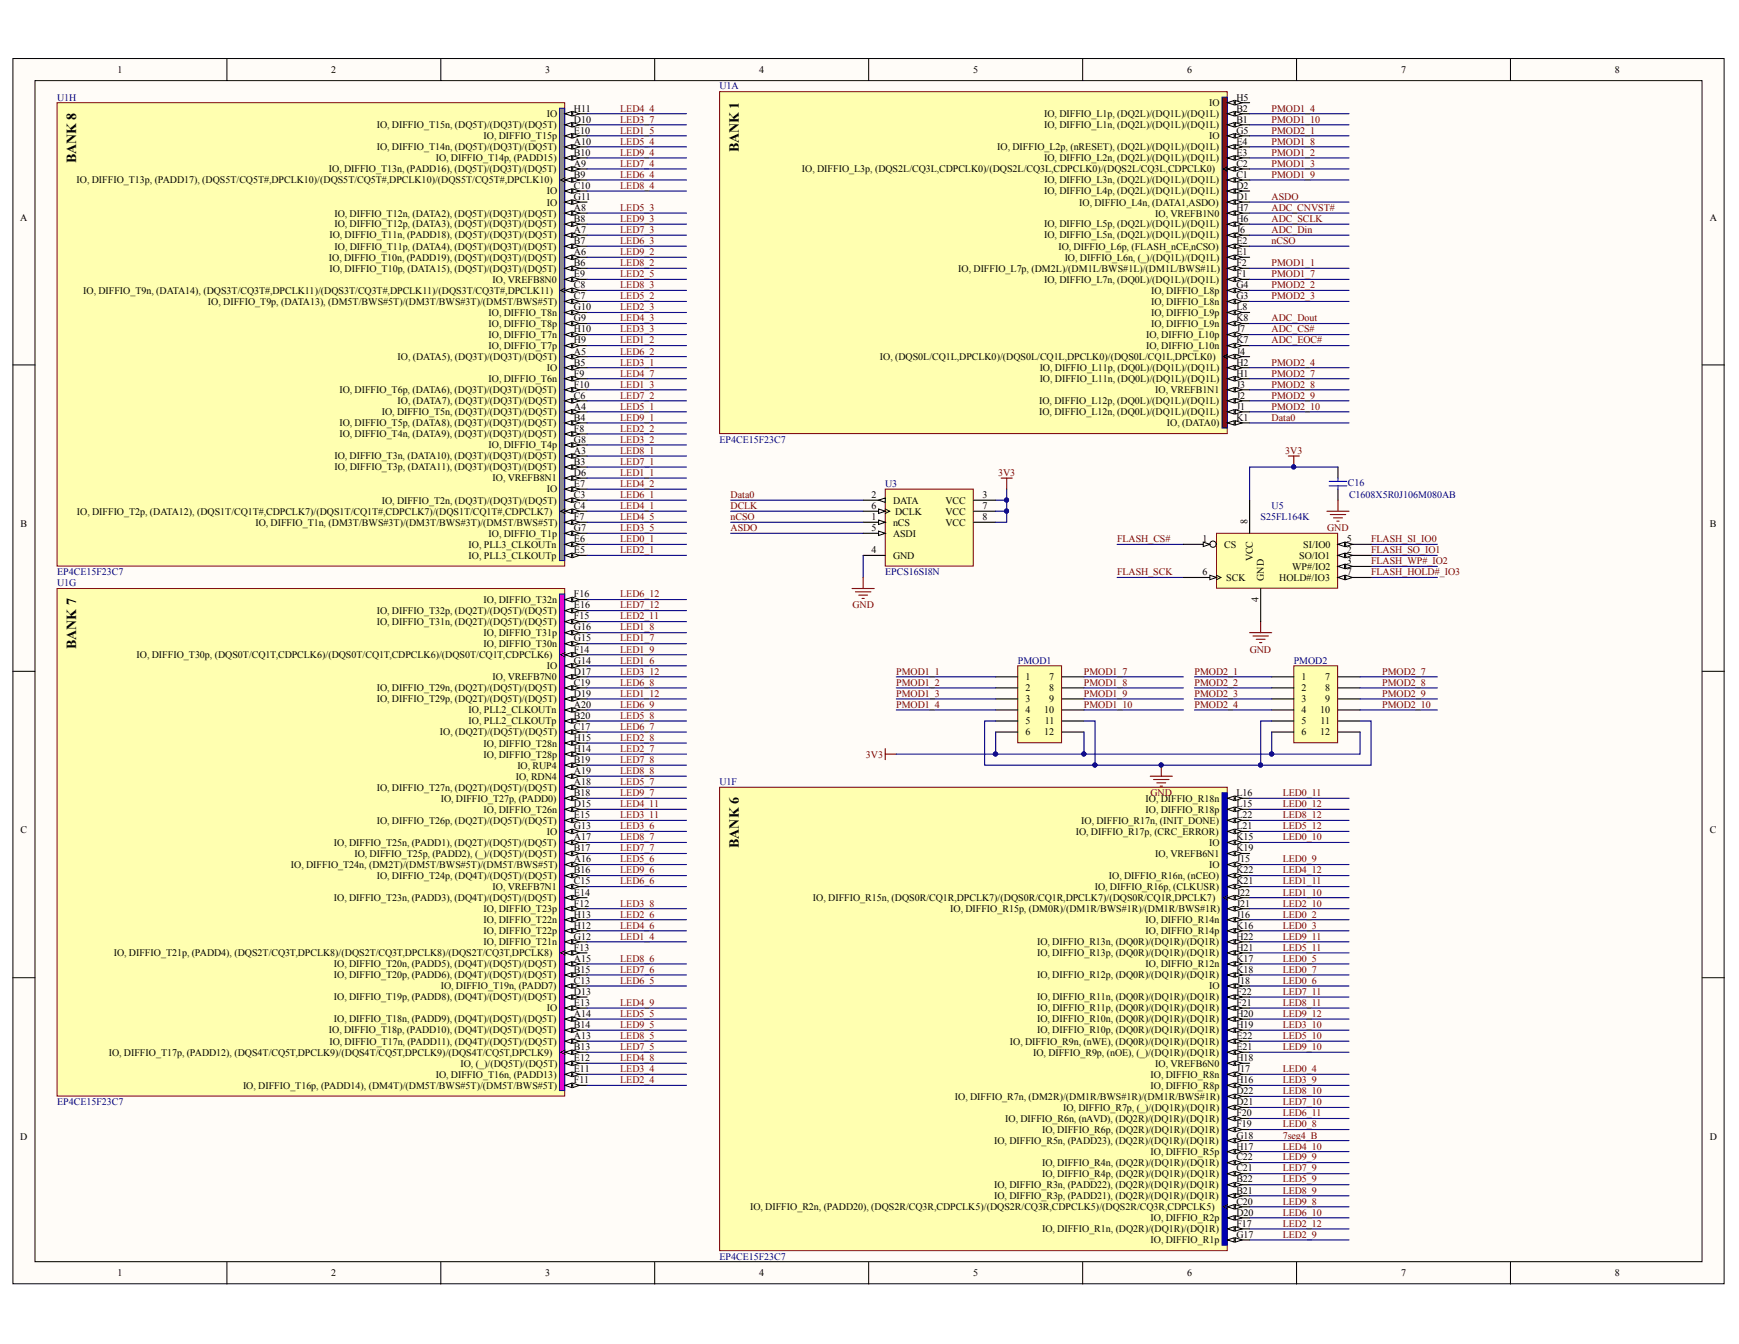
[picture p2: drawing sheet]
<svg xmlns="http://www.w3.org/2000/svg" width="279mm" height="216mm" viewBox="0 0 279 216" stroke-linecap="round" stroke-linejoin="round" font-family="sans-serif">
<defs><g id="words">
<g font-size="2.2">
<text x="12.2" y="26.3" transform="rotate(-90 12.2 26.3)">BANK 8</text>
<text x="118.7" y="24.5" transform="rotate(-90 118.7 24.5)">BANK 1</text>
<text x="12.2" y="104.3" transform="rotate(-90 12.2 104.3)">BANK 7</text>
<text x="118.7" y="136.2" transform="rotate(-90 118.7 136.2)">BANK 6</text>
</g>
<g font-size="1.6">
<text x="18.9" y="11.7">1</text>
<text x="53.2" y="11.7">2</text>
<text x="87.6" y="11.7">3</text>
<text x="122" y="11.7">4</text>
<text x="156.3" y="11.7">5</text>
<text x="190.7" y="11.7">6</text>
<text x="225.1" y="11.7">7</text>
<text x="259.5" y="11.7">8</text>
<text x="92.2" y="17.9">H11</text>
<text x="194.3" y="17">IO</text>
<text x="198.6" y="16.1">H5</text>
<text x="198.6" y="17.9">B2</text>
<text x="60.5" y="20.6">IO, DIFFIO_T15n, (DQ5T)/(DQ3T)/(DQ5T)</text>
<text x="77.7" y="22.4">IO, DIFFIO_T15p</text>
<text x="87.9" y="18.8">IO</text>
<text x="92.2" y="19.7">D10</text>
<text x="92.2" y="21.5">E10</text>
<text x="92.2" y="23.3">A10</text>
<text x="167.8" y="18.8">IO, DIFFIO_L1p, (DQ2L)/(DQ1L)/(DQ1L)</text>
<text x="167.8" y="20.6">IO, DIFFIO_L1n, (DQ2L)/(DQ1L)/(DQ1L)</text>
<text x="194.3" y="22.4">IO</text>
<text x="198.6" y="19.7">B1</text>
<text x="198.6" y="21.5">G5</text>
<text x="198.6" y="23.3">E4</text>
<text x="12.3" y="29.5">IO, DIFFIO_T13p, (PADD17), (DQS5T/CQ5T#,DPCLK10)/(DQS5T/CQ5T#,DPCLK10)/(DQS5T/CQ5T#,DPCLK10)</text>
<text x="52.8" y="27.7">IO, DIFFIO_T13n, (PADD16), (DQ5T)/(DQ3T)/(DQ5T)</text>
<text x="60.5" y="24.1">IO, DIFFIO_T14n, (DQ5T)/(DQ3T)/(DQ5T)</text>
<text x="70" y="25.9">IO, DIFFIO_T14p, (PADD15)</text>
<text x="92.2" y="25">B10</text>
<text x="92.2" y="26.8">A9</text>
<text x="92.2" y="28.6">B9</text>
<text x="128.8" y="27.7">IO, DIFFIO_L3p, (DQS2L/CQ3L,CDPCLK0)/(DQS2L/CQ3L,CDPCLK0)/(DQS2L/CQ3L,CDPCLK0)</text>
<text x="160.2" y="24.1">IO, DIFFIO_L2p, (nRESET), (DQ2L)/(DQ1L)/(DQ1L)</text>
<text x="167.8" y="25.9">IO, DIFFIO_L2n, (DQ2L)/(DQ1L)/(DQ1L)</text>
<text x="167.8" y="29.5">IO, DIFFIO_L3n, (DQ2L)/(DQ1L)/(DQ1L)</text>
<text x="198.6" y="25">E3</text>
<text x="198.6" y="26.8">C2</text>
<text x="198.6" y="28.6">C1</text>
<text x="3.3" y="35.4">A</text>
<text x="53.7" y="34.8">IO, DIFFIO_T12n, (DATA2), (DQ5T)/(DQ3T)/(DQ5T)</text>
<text x="87.9" y="31.2">IO</text>
<text x="87.9" y="33">IO</text>
<text x="92.2" y="30.4">C10</text>
<text x="92.2" y="32.1">G11</text>
<text x="92.2" y="33.9">A8</text>
<text x="92.2" y="35.6">B8</text>
<text x="167.8" y="31.2">IO, DIFFIO_L4p, (DQ2L)/(DQ1L)/(DQ1L)</text>
<text x="173.4" y="33">IO, DIFFIO_L4n, (DATA1,ASDO)</text>
<text x="185.6" y="34.8">IO, VREFB1N0</text>
<text x="198.6" y="30.4">D2</text>
<text x="198.6" y="32.1">D1</text>
<text x="198.6" y="33.9">H7</text>
<text x="198.6" y="35.6">H6</text>
<text x="274.7" y="35.4">A</text>
<text x="52.8" y="41.9">IO, DIFFIO_T10n, (PADD19), (DQ5T)/(DQ3T)/(DQ5T)</text>
<text x="52.9" y="38.3">IO, DIFFIO_T11n, (PADD18), (DQ5T)/(DQ3T)/(DQ5T)</text>
<text x="53.7" y="36.5">IO, DIFFIO_T12p, (DATA3), (DQ5T)/(DQ3T)/(DQ5T)</text>
<text x="53.8" y="40.1">IO, DIFFIO_T11p, (DATA4), (DQ5T)/(DQ3T)/(DQ5T)</text>
<text x="92.2" y="37.4">A7</text>
<text x="92.2" y="39.2">B7</text>
<text x="92.2" y="41">A6</text>
<text x="167.8" y="36.5">IO, DIFFIO_L5p, (DQ2L)/(DQ1L)/(DQ1L)</text>
<text x="167.8" y="38.3">IO, DIFFIO_L5n, (DQ2L)/(DQ1L)/(DQ1L)</text>
<text x="170" y="40.1">IO, DIFFIO_L6p, (FLASH_nCE,nCSO)</text>
<text x="171.1" y="41.9">IO, DIFFIO_L6n, (_)/(DQ1L)/(DQ1L)</text>
<text x="198.6" y="37.4">J6</text>
<text x="198.6" y="39.2">E2</text>
<text x="198.6" y="41">E1</text>
<text x="13.4" y="47.2">IO, DIFFIO_T9n, (DATA14), (DQS3T/CQ3T#,DPCLK11)/(DQS3T/CQ3T#,DPCLK11)/(DQS3T/CQ3T#,DPCLK11)</text>
<text x="52.9" y="43.6">IO, DIFFIO_T10p, (DATA15), (DQ5T)/(DQ3T)/(DQ5T)</text>
<text x="79.1" y="45.4">IO, VREFB8N0</text>
<text x="92.2" y="42.7">B6</text>
<text x="92.2" y="44.5">E9</text>
<text x="92.2" y="46.3">C8</text>
<text x="154" y="43.6">IO, DIFFIO_L7p, (DM2L)/(DM1L/BWS#1L)/(DM1L/BWS#1L)</text>
<text x="167.8" y="45.4">IO, DIFFIO_L7n, (DQ0L)/(DQ1L)/(DQ1L)</text>
<text x="184.9" y="47.2">IO, DIFFIO_L8p</text>
<text x="198.6" y="42.7">F2</text>
<text x="198.6" y="44.5">F1</text>
<text x="198.6" y="46.3">G4</text>
<text x="33.4" y="49">IO, DIFFIO_T9p, (DATA13), (DM5T/BWS#5T)/(DM3T/BWS#3T)/(DM5T/BWS#5T)</text>
<text x="78.5" y="50.7">IO, DIFFIO_T8n</text>
<text x="78.5" y="52.5">IO, DIFFIO_T8p</text>
<text x="92.2" y="48.1">C7</text>
<text x="92.2" y="49.9">G10</text>
<text x="92.2" y="51.6">G9</text>
<text x="92.2" y="53.4">H10</text>
<text x="184.9" y="49">IO, DIFFIO_L8n</text>
<text x="184.9" y="50.7">IO, DIFFIO_L9p</text>
<text x="184.9" y="52.5">IO, DIFFIO_L9n</text>
<text x="198.6" y="48.1">G3</text>
<text x="198.6" y="49.9">L8</text>
<text x="198.6" y="51.6">K8</text>
<text x="198.6" y="53.4">J7</text>
<text x="63.9" y="57.8">IO, (DATA5), (DQ3T)/(DQ3T)/(DQ5T)</text>
<text x="78.5" y="54.3">IO, DIFFIO_T7n</text>
<text x="78.5" y="56.1">IO, DIFFIO_T7p</text>
<text x="87.9" y="59.6">IO</text>
<text x="92.2" y="55.2">H9</text>
<text x="92.2" y="57">A5</text>
<text x="92.2" y="58.7">B5</text>
<text x="141.4" y="57.8">IO, (DQS0L/CQ1L,DPCLK0)/(DQS0L/CQ1L,DPCLK0)/(DQS0L/CQ1L,DPCLK0)</text>
<text x="167" y="59.6">IO, DIFFIO_L11p, (DQ0L)/(DQ1L)/(DQ1L)</text>
<text x="184.1" y="54.3">IO, DIFFIO_L10p</text>
<text x="184.1" y="56.1">IO, DIFFIO_L10n</text>
<text x="198.6" y="55.2">K7</text>
<text x="198.6" y="57">J4</text>
<text x="198.6" y="58.7">H2</text>
<text x="54.5" y="63.2">IO, DIFFIO_T6p, (DATA6), (DQ3T)/(DQ3T)/(DQ5T)</text>
<text x="63.9" y="64.9">IO, (DATA7), (DQ3T)/(DQ3T)/(DQ5T)</text>
<text x="78.5" y="61.4">IO, DIFFIO_T6n</text>
<text x="92.2" y="60.5">F9</text>
<text x="92.2" y="62.3">F10</text>
<text x="92.2" y="64.1">C6</text>
<text x="92.2" y="65.8">A4</text>
<text x="167" y="64.9">IO, DIFFIO_L12p, (DQ0L)/(DQ1L)/(DQ1L)</text>
<text x="167" y="61.4">IO, DIFFIO_L11n, (DQ0L)/(DQ1L)/(DQ1L)</text>
<text x="185.6" y="63.2">IO, VREFB1N1</text>
<text x="198.6" y="60.5">H1</text>
<text x="198.6" y="62.3">J3</text>
<text x="198.6" y="64.1">J2</text>
<text x="198.6" y="65.8">J1</text>
<text x="54.5" y="68.5">IO, DIFFIO_T5p, (DATA8), (DQ3T)/(DQ3T)/(DQ5T)</text>
<text x="54.5" y="70.2">IO, DIFFIO_T4n, (DATA9), (DQ3T)/(DQ3T)/(DQ5T)</text>
<text x="61.3" y="66.7">IO, DIFFIO_T5n, (DQ3T)/(DQ3T)/(DQ5T)</text>
<text x="92.2" y="67.6">B4</text>
<text x="92.2" y="69.3">F8</text>
<text x="92.2" y="71.1">G8</text>
<text x="167" y="66.7">IO, DIFFIO_L12n, (DQ0L)/(DQ1L)/(DQ1L)</text>
<text x="187.5" y="68.5">IO, (DATA0)</text>
<text x="198.6" y="67.6">K1</text>
<text x="53.7" y="73.8">IO, DIFFIO_T3n, (DATA10), (DQ3T)/(DQ3T)/(DQ5T)</text>
<text x="53.8" y="75.6">IO, DIFFIO_T3p, (DATA11), (DQ3T)/(DQ3T)/(DQ5T)</text>
<text x="78.5" y="72">IO, DIFFIO_T4p</text>
<text x="79.1" y="77.3">IO, VREFB8N1</text>
<text x="92.2" y="72.9">A3</text>
<text x="92.2" y="74.7">B3</text>
<text x="92.2" y="76.5">D6</text>
<text x="12.4" y="82.7">IO, DIFFIO_T2p, (DATA12), (DQS1T/CQ1T#,CDPCLK7)/(DQS1T/CQ1T#,CDPCLK7)/(DQS1T/CQ1T#,CDPCLK7)</text>
<text x="61.3" y="80.9">IO, DIFFIO_T2n, (DQ3T)/(DQ3T)/(DQ5T)</text>
<text x="87.9" y="79.1">IO</text>
<text x="92.2" y="78.2">E7</text>
<text x="92.2" y="80">C3</text>
<text x="92.2" y="81.8">C4</text>
<text x="92.2" y="83.6">F7</text>
<text x="140" y="83.6">1</text>
<text x="140" y="80">2</text>
<text x="140" y="81.8">6</text>
<text x="143.5" y="80.9">DATA</text>
<text x="143.8" y="82.7">DCLK</text>
<text x="151.9" y="80.9">VCC</text>
<text x="151.9" y="82.7">VCC</text>
<text x="157.9" y="80">3</text>
<text x="157.9" y="81.8">7</text>
<text x="157.9" y="83.6">8</text>
<text x="3.3" y="84.7">B</text>
<text x="41" y="84.4">IO, DIFFIO_T1n, (DM3T/BWS#3T)/(DM3T/BWS#3T)/(DM5T/BWS#5T)</text>
<text x="75.3" y="88">IO, PLL3_CLKOUTn</text>
<text x="75.3" y="89.8">IO, PLL3_CLKOUTp</text>
<text x="78.5" y="86.2">IO, DIFFIO_T1p</text>
<text x="92.2" y="85.3">G7</text>
<text x="92.2" y="87.1">E6</text>
<text x="92.2" y="88.9">E5</text>
<text x="140" y="88.9">4</text>
<text x="140" y="85.3">5</text>
<text x="143.5" y="84.4">nCS</text>
<text x="143.5" y="89.8">GND</text>
<text x="143.5" y="86.2">ASDI</text>
<text x="151.9" y="84.4">VCC</text>
<text x="193.2" y="87.1">1</text>
<text x="196.7" y="88">CS</text>
<text x="200.4" y="84.2" transform="rotate(-90 200.4 84.2)">8</text>
<text x="208.7" y="89.8">SO/IO1</text>
<text x="209.4" y="88">SI/IO0</text>
<text x="216.4" y="87.1">5</text>
<text x="216.4" y="88.9">2</text>
<text x="274.7" y="84.7">B</text>
<text x="92.2" y="95.9">F16</text>
<text x="193.2" y="92.4">6</text>
<text x="197" y="93.3">SCK</text>
<text x="201.3" y="90.2" transform="rotate(-90 201.3 90.2)">VCC</text>
<text x="203.1" y="93.3" transform="rotate(-90 203.1 93.3)">GND</text>
<text x="205.5" y="93.3">HOLD#/IO3</text>
<text x="207.6" y="91.5">WP#/IO2</text>
<text x="216.4" y="90.7">3</text>
<text x="216.4" y="92.4">7</text>
<text x="60.5" y="98.6">IO, DIFFIO_T32p, (DQ2T)/(DQ5T)/(DQ5T)</text>
<text x="60.5" y="100.4">IO, DIFFIO_T31n, (DQ2T)/(DQ5T)/(DQ5T)</text>
<text x="77.7" y="96.8">IO, DIFFIO_T32n</text>
<text x="92.2" y="97.7">E16</text>
<text x="92.2" y="99.5">F15</text>
<text x="92.2" y="101.3">G16</text>
<text x="202.2" y="96.7" transform="rotate(-90 202.2 96.7)">4</text>
<text x="22" y="105.7">IO, DIFFIO_T30p, (DQS0T/CQ1T,CDPCLK6)/(DQS0T/CQ1T,CDPCLK6)/(DQS0T/CQ1T,CDPCLK6)</text>
<text x="77.7" y="102.2">IO, DIFFIO_T31p</text>
<text x="77.7" y="103.9">IO, DIFFIO_T30n</text>
<text x="87.9" y="107.5">IO</text>
<text x="92.2" y="103.1">G15</text>
<text x="92.2" y="104.8">F14</text>
<text x="92.2" y="106.6">G14</text>
<text x="60.5" y="111">IO, DIFFIO_T29n, (DQ2T)/(DQ5T)/(DQ5T)</text>
<text x="60.5" y="112.8">IO, DIFFIO_T29p, (DQ2T)/(DQ5T)/(DQ5T)</text>
<text x="79.1" y="109.3">IO, VREFB7N0</text>
<text x="92.2" y="108.4">D17</text>
<text x="92.2" y="110.2">C19</text>
<text x="92.2" y="111.9">D19</text>
<text x="92.2" y="113.7">A20</text>
<text x="164.8" y="109.3">1</text>
<text x="164.8" y="111">2</text>
<text x="164.8" y="112.8">3</text>
<text x="168.6" y="109.3">7</text>
<text x="168.6" y="111">8</text>
<text x="168.6" y="112.8">9</text>
<text x="209.1" y="109.3">1</text>
<text x="209.1" y="111">2</text>
<text x="209.1" y="112.8">3</text>
<text x="212.9" y="109.3">7</text>
<text x="212.9" y="111">8</text>
<text x="212.9" y="112.8">9</text>
<text x="70.7" y="118.1">IO, (DQ2T)/(DQ5T)/(DQ5T)</text>
<text x="75.3" y="114.6">IO, PLL2_CLKOUTn</text>
<text x="75.3" y="116.4">IO, PLL2_CLKOUTp</text>
<text x="77.7" y="119.9">IO, DIFFIO_T28n</text>
<text x="92.2" y="115.5">B20</text>
<text x="92.2" y="117.3">C17</text>
<text x="92.2" y="119">H15</text>
<text x="164.8" y="114.6">4</text>
<text x="164.8" y="116.4">5</text>
<text x="164.8" y="118.1">6</text>
<text x="167.8" y="114.6">10</text>
<text x="167.8" y="118.1">12</text>
<text x="167.8" y="116.4">11</text>
<text x="209.1" y="114.6">4</text>
<text x="209.1" y="116.4">5</text>
<text x="209.1" y="118.1">6</text>
<text x="212.1" y="114.6">10</text>
<text x="212.1" y="118.1">12</text>
<text x="212.2" y="116.4">11</text>
<text x="77.7" y="121.7">IO, DIFFIO_T28p</text>
<text x="82.9" y="125.3">IO, RDN4</text>
<text x="83.1" y="123.5">IO, RUP4</text>
<text x="92.2" y="120.8">H14</text>
<text x="92.2" y="122.6">B19</text>
<text x="92.2" y="124.4">A19</text>
<text x="60.5" y="127">IO, DIFFIO_T27n, (DQ2T)/(DQ5T)/(DQ5T)</text>
<text x="70.8" y="128.8">IO, DIFFIO_T27p, (PADD0)</text>
<text x="77.7" y="130.5">IO, DIFFIO_T26n</text>
<text x="92.2" y="126.1">A18</text>
<text x="92.2" y="127.9">B18</text>
<text x="92.2" y="129.7">D15</text>
<text x="92.2" y="131.4">E15</text>
<text x="184" y="128.8">IO, DIFFIO_R18n</text>
<text x="184" y="130.5">IO, DIFFIO_R18p</text>
<text x="198.6" y="127.9">L16</text>
<text x="198.6" y="129.7">L15</text>
<text x="198.6" y="131.4">L22</text>
<text x="3.3" y="133.9">C</text>
<text x="53.6" y="135.9">IO, DIFFIO_T25n, (PADD1), (DQ2T)/(DQ5T)/(DQ5T)</text>
<text x="56.9" y="137.6">IO, DIFFIO_T25p, (PADD2), (_)/(DQ5T)/(DQ5T)</text>
<text x="60.5" y="132.3">IO, DIFFIO_T26p, (DQ2T)/(DQ5T)/(DQ5T)</text>
<text x="87.9" y="134.1">IO</text>
<text x="92.2" y="133.2">G13</text>
<text x="92.2" y="135">A17</text>
<text x="92.2" y="136.8">B17</text>
<text x="172.8" y="134.1">IO, DIFFIO_R17p, (CRC_ERROR)</text>
<text x="173.7" y="132.3">IO, DIFFIO_R17n, (INIT_DONE)</text>
<text x="185.6" y="137.6">IO, VREFB6N1</text>
<text x="194.3" y="135.9">IO</text>
<text x="198.6" y="133.2">L21</text>
<text x="198.6" y="135">K15</text>
<text x="198.6" y="136.8">K19</text>
<text x="274.7" y="133.9">C</text>
<text x="46.7" y="139.4">IO, DIFFIO_T24n, (DM2T)/(DM5T/BWS#5T)/(DM5T/BWS#5T)</text>
<text x="60.5" y="141.2">IO, DIFFIO_T24p, (DQ4T)/(DQ5T)/(DQ5T)</text>
<text x="79.1" y="143">IO, VREFB7N1</text>
<text x="92.2" y="138.5">A16</text>
<text x="92.2" y="140.3">B16</text>
<text x="92.2" y="142.1">C15</text>
<text x="92.2" y="143.9">E14</text>
<text x="175.9" y="143">IO, DIFFIO_R16p, (CLKUSR)</text>
<text x="178.2" y="141.2">IO, DIFFIO_R16n, (nCEO)</text>
<text x="194.3" y="139.4">IO</text>
<text x="198.6" y="138.5">J15</text>
<text x="198.6" y="140.3">K22</text>
<text x="198.6" y="142.1">K21</text>
<text x="198.6" y="143.9">J22</text>
<text x="53.6" y="144.7">IO, DIFFIO_T23n, (PADD3), (DQ4T)/(DQ5T)/(DQ5T)</text>
<text x="77.7" y="146.5">IO, DIFFIO_T23p</text>
<text x="77.7" y="148.3">IO, DIFFIO_T22n</text>
<text x="92.2" y="145.6">F12</text>
<text x="92.2" y="147.4">H13</text>
<text x="92.2" y="149.2">H12</text>
<text x="130.6" y="144.7">IO, DIFFIO_R15n, (DQS0R/CQ1R,DPCLK7)/(DQS0R/CQ1R,DPCLK7)/(DQS0R/CQ1R,DPCLK7)</text>
<text x="152.7" y="146.5">IO, DIFFIO_R15p, (DM0R)/(DM1R/BWS#1R)/(DM1R/BWS#1R)</text>
<text x="184" y="148.3">IO, DIFFIO_R14n</text>
<text x="198.6" y="145.6">J21</text>
<text x="198.6" y="147.4">J16</text>
<text x="198.6" y="149.2">K16</text>
<text x="18.3" y="153.6">IO, DIFFIO_T21p, (PADD4), (DQS2T/CQ3T,DPCLK8)/(DQS2T/CQ3T,DPCLK8)/(DQS2T/CQ3T,DPCLK8)</text>
<text x="53.6" y="155.4">IO, DIFFIO_T20n, (PADD5), (DQ4T)/(DQ5T)/(DQ5T)</text>
<text x="77.7" y="150.1">IO, DIFFIO_T22p</text>
<text x="77.7" y="151.9">IO, DIFFIO_T21n</text>
<text x="92.2" y="151">G12</text>
<text x="92.2" y="152.7">F13</text>
<text x="92.2" y="154.5">A15</text>
<text x="166.6" y="151.9">IO, DIFFIO_R13n, (DQ0R)/(DQ1R)/(DQ1R)</text>
<text x="166.6" y="153.6">IO, DIFFIO_R13p, (DQ0R)/(DQ1R)/(DQ1R)</text>
<text x="184" y="150.1">IO, DIFFIO_R14p</text>
<text x="184" y="155.4">IO, DIFFIO_R12n</text>
<text x="198.6" y="151">H22</text>
<text x="198.6" y="152.7">H21</text>
<text x="198.6" y="154.5">K17</text>
<text x="53.6" y="157.1">IO, DIFFIO_T20p, (PADD6), (DQ4T)/(DQ5T)/(DQ5T)</text>
<text x="53.6" y="160.7">IO, DIFFIO_T19p, (PADD8), (DQ4T)/(DQ5T)/(DQ5T)</text>
<text x="70.8" y="158.9">IO, DIFFIO_T19n, (PADD7)</text>
<text x="92.2" y="156.3">B15</text>
<text x="92.2" y="158">C13</text>
<text x="92.2" y="159.8">D13</text>
<text x="92.2" y="161.6">E13</text>
<text x="166.6" y="157.1">IO, DIFFIO_R12p, (DQ0R)/(DQ1R)/(DQ1R)</text>
<text x="166.7" y="160.7">IO, DIFFIO_R11n, (DQ0R)/(DQ1R)/(DQ1R)</text>
<text x="194.3" y="158.9">IO</text>
<text x="198.6" y="156.3">K18</text>
<text x="198.6" y="158">J18</text>
<text x="198.6" y="159.8">F22</text>
<text x="198.6" y="161.6">F21</text>
<text x="52.8" y="166">IO, DIFFIO_T18p, (PADD10), (DQ4T)/(DQ5T)/(DQ5T)</text>
<text x="52.9" y="167.8">IO, DIFFIO_T17n, (PADD11), (DQ4T)/(DQ5T)/(DQ5T)</text>
<text x="53.6" y="164.2">IO, DIFFIO_T18n, (PADD9), (DQ4T)/(DQ5T)/(DQ5T)</text>
<text x="87.9" y="162.5">IO</text>
<text x="92.2" y="163.4">A14</text>
<text x="92.2" y="165.1">B14</text>
<text x="92.2" y="166.9">A13</text>
<text x="162.3" y="167.8">IO, DIFFIO_R9n, (nWE), (DQ0R)/(DQ1R)/(DQ1R)</text>
<text x="166.6" y="164.2">IO, DIFFIO_R10n, (DQ0R)/(DQ1R)/(DQ1R)</text>
<text x="166.6" y="166">IO, DIFFIO_R10p, (DQ0R)/(DQ1R)/(DQ1R)</text>
<text x="166.7" y="162.5">IO, DIFFIO_R11p, (DQ0R)/(DQ1R)/(DQ1R)</text>
<text x="198.6" y="163.4">H20</text>
<text x="198.6" y="165.1">H19</text>
<text x="198.6" y="166.9">E22</text>
<text x="17.5" y="169.6">IO, DIFFIO_T17p, (PADD12), (DQS4T/CQ5T,DPCLK9)/(DQS4T/CQ5T,DPCLK9)/(DQS4T/CQ5T,DPCLK9)</text>
<text x="70" y="173.1">IO, DIFFIO_T16n, (PADD13)</text>
<text x="74" y="171.3">IO, (_)/(DQ5T)/(DQ5T)</text>
<text x="92.2" y="168.7">B13</text>
<text x="92.2" y="170.5">E12</text>
<text x="92.2" y="172.2">E11</text>
<text x="166" y="169.6">IO, DIFFIO_R9p, (nOE), (_)/(DQ1R)/(DQ1R)</text>
<text x="184.8" y="173.1">IO, DIFFIO_R8n</text>
<text x="185.6" y="171.3">IO, VREFB6N0</text>
<text x="198.6" y="168.7">E21</text>
<text x="198.6" y="170.5">H18</text>
<text x="198.6" y="172.2">J17</text>
<text x="39" y="174.9">IO, DIFFIO_T16p, (PADD14), (DM4T)/(DM5T/BWS#5T)/(DM5T/BWS#5T)</text>
<text x="92.2" y="174">F11</text>
<text x="153.4" y="176.7">IO, DIFFIO_R7n, (DM2R)/(DM1R/BWS#1R)/(DM1R/BWS#1R)</text>
<text x="170.8" y="178.5">IO, DIFFIO_R7p, (_)/(DQ1R)/(DQ1R)</text>
<text x="184.8" y="174.9">IO, DIFFIO_R8p</text>
<text x="198.6" y="174">H16</text>
<text x="198.6" y="175.8">D22</text>
<text x="198.6" y="177.6">D21</text>
<text x="198.6" y="179.3">F20</text>
<text x="3.3" y="183.1">D</text>
<text x="159.7" y="183.8">IO, DIFFIO_R5n, (PADD23), (DQ2R)/(DQ1R)/(DQ1R)</text>
<text x="161.5" y="180.2">IO, DIFFIO_R6n, (nAVD), (DQ2R)/(DQ1R)/(DQ1R)</text>
<text x="167.4" y="182">IO, DIFFIO_R6p, (DQ2R)/(DQ1R)/(DQ1R)</text>
<text x="184.8" y="185.5">IO, DIFFIO_R5p</text>
<text x="198.6" y="181.1">F19</text>
<text x="198.6" y="182.9">G18</text>
<text x="198.6" y="184.7">H17</text>
<text x="274.7" y="183.1">D</text>
<text x="159.7" y="190.8">IO, DIFFIO_R3n, (PADD22), (DQ2R)/(DQ1R)/(DQ1R)</text>
<text x="167.4" y="187.3">IO, DIFFIO_R4n, (DQ2R)/(DQ1R)/(DQ1R)</text>
<text x="167.4" y="189.1">IO, DIFFIO_R4p, (DQ2R)/(DQ1R)/(DQ1R)</text>
<text x="198.6" y="186.4">C22</text>
<text x="198.6" y="188.2">C21</text>
<text x="198.6" y="190">B22</text>
<text x="198.6" y="191.7">B21</text>
<text x="120.5" y="194.4">IO, DIFFIO_R2n, (PADD20), (DQS2R/CQ3R,CDPCLK5)/(DQS2R/CQ3R,CDPCLK5)/(DQS2R/CQ3R,CDPCLK5)</text>
<text x="159.7" y="192.6">IO, DIFFIO_R3p, (PADD21), (DQ2R)/(DQ1R)/(DQ1R)</text>
<text x="167.4" y="197.9">IO, DIFFIO_R1n, (DQ2R)/(DQ1R)/(DQ1R)</text>
<text x="184.8" y="196.2">IO, DIFFIO_R2p</text>
<text x="198.6" y="193.5">C20</text>
<text x="198.6" y="195.3">D20</text>
<text x="198.6" y="197.1">F17</text>
<text x="184.8" y="199.7">IO, DIFFIO_R1p</text>
<text x="198.6" y="198.8">G17</text>
<text x="18.9" y="205.1">1</text>
<text x="53.2" y="205.1">2</text>
<text x="87.6" y="205.1">3</text>
<text x="122" y="205.1">4</text>
<text x="156.3" y="205.1">5</text>
<text x="190.7" y="205.1">6</text>
<text x="225.1" y="205.1">7</text>
<text x="259.5" y="205.1">8</text>
</g>
<g font-size="1.6" fill="#000080">
<text x="9.2" y="16.1">U1H</text>
<text x="115.6" y="14.4">U1A</text>
<text x="115.6" y="71.1">EP4CE15F23C7</text>
<text x="142.2" y="78.2">U3</text>
<text x="202.5" y="83.6">S25FL164K</text>
<text x="204.3" y="81.8">U5</text>
<text x="216.6" y="78.1">C16</text>
<text x="216.7" y="80">C1608X5R0J106M080AB</text>
<text x="9.2" y="92.4">EP4CE15F23C7</text>
<text x="9.2" y="94.2">U1G</text>
<text x="142.2" y="92.4">EPCS16SI8N</text>
<text x="163.5" y="106.6">PMOD1</text>
<text x="207.9" y="106.6">PMOD2</text>
<text x="115.6" y="126.1">U1F</text>
<text x="9.2" y="177.6">EP4CE15F23C7</text>
<text x="115.6" y="202.4">EP4CE15F23C7</text>
</g>
<g font-size="1.6" fill="#800000">
<text x="99.7" y="17.9">LED4_4</text>
<text x="204.3" y="17.9">PMOD1_4</text>
<text x="99.7" y="23.3">LED5_4</text>
<text x="99.7" y="21.5">LED1_5</text>
<text x="99.7" y="19.7">LED3_7</text>
<text x="204.3" y="23.3">PMOD1_8</text>
<text x="204.3" y="19.7">PMOD1_10</text>
<text x="204.3" y="21.5">PMOD2_1</text>
<text x="99.7" y="28.6">LED6_4</text>
<text x="99.7" y="26.8">LED7_4</text>
<text x="99.7" y="25">LED9_4</text>
<text x="204.3" y="25">PMOD1_2</text>
<text x="204.3" y="26.8">PMOD1_3</text>
<text x="204.3" y="28.6">PMOD1_9</text>
<text x="99.7" y="33.9">LED5_3</text>
<text x="99.7" y="30.4">LED8_4</text>
<text x="99.7" y="35.6">LED9_3</text>
<text x="204.3" y="32.1">ASDO</text>
<text x="204.3" y="33.9">ADC_CNVST#</text>
<text x="204.3" y="35.6">ADC_SCLK</text>
<text x="99.7" y="39.2">LED6_3</text>
<text x="99.7" y="37.4">LED7_3</text>
<text x="99.7" y="41">LED9_2</text>
<text x="204.3" y="39.2">nCSO</text>
<text x="204.3" y="37.4">ADC_Din</text>
<text x="99.7" y="42.7">LED8_2</text>
<text x="99.7" y="46.3">LED8_3</text>
<text x="99.7" y="44.5">LED2_5</text>
<text x="204.3" y="42.7">PMOD1_1</text>
<text x="204.3" y="44.5">PMOD1_7</text>
<text x="204.3" y="46.3">PMOD2_2</text>
<text x="99.7" y="48.1">LED5_2</text>
<text x="99.7" y="51.6">LED4_3</text>
<text x="99.7" y="53.4">LED3_3</text>
<text x="99.7" y="49.9">LED2_3</text>
<text x="204.3" y="48.1">PMOD2_3</text>
<text x="204.3" y="53.4">ADC_CS#</text>
<text x="204.3" y="51.6">ADC_Dout</text>
<text x="99.7" y="57">LED6_2</text>
<text x="99.7" y="55.2">LED1_2</text>
<text x="99.7" y="58.7">LED3_1</text>
<text x="204.3" y="58.7">PMOD2_4</text>
<text x="204.3" y="55.2">ADC_EOC#</text>
<text x="99.7" y="65.8">LED5_1</text>
<text x="99.7" y="64.1">LED7_2</text>
<text x="99.7" y="62.3">LED1_3</text>
<text x="99.7" y="60.5">LED4_7</text>
<text x="204.3" y="60.5">PMOD2_7</text>
<text x="204.3" y="62.3">PMOD2_8</text>
<text x="204.3" y="64.1">PMOD2_9</text>
<text x="204.3" y="65.8">PMOD2_10</text>
<text x="99.7" y="69.3">LED2_2</text>
<text x="99.7" y="71.1">LED3_2</text>
<text x="99.7" y="67.6">LED9_1</text>
<text x="204.3" y="67.6">Data0</text>
<text x="99.7" y="74.7">LED7_1</text>
<text x="99.7" y="72.9">LED8_1</text>
<text x="99.7" y="76.5">LED1_1</text>
<text x="160.4" y="76.5">3V3</text>
<text x="206.5" y="72.9">3V3</text>
<text x="99.7" y="80">LED6_1</text>
<text x="99.7" y="81.8">LED4_1</text>
<text x="99.7" y="78.2">LED4_2</text>
<text x="99.7" y="83.6">LED4_5</text>
<text x="117.4" y="80">Data0</text>
<text x="117.4" y="83.6">nCSO</text>
<text x="117.4" y="81.8">DCLK</text>
<text x="99.7" y="88.9">LED2_1</text>
<text x="99.7" y="85.3">LED3_5</text>
<text x="99.7" y="87.1">LED0_1</text>
<text x="117.4" y="85.3">ASDO</text>
<text x="179.5" y="87.1">FLASH_CS#</text>
<text x="213.2" y="85.3">GND</text>
<text x="220.3" y="87.1">FLASH_SI_IO0</text>
<text x="220.3" y="88.9">FLASH_SO_IO1</text>
<text x="99.7" y="95.9">LED6_12</text>
<text x="179.5" y="92.4">FLASH_SCK</text>
<text x="220.3" y="90.7">FLASH_WP#_IO2</text>
<text x="220.3" y="92.4">FLASH_HOLD#_IO3</text>
<text x="99.7" y="101.3">LED1_8</text>
<text x="99.7" y="99.5">LED2_11</text>
<text x="99.7" y="97.7">LED7_12</text>
<text x="137" y="97.7">GND</text>
<text x="99.7" y="106.6">LED1_6</text>
<text x="99.7" y="103.1">LED1_7</text>
<text x="99.7" y="104.8">LED1_9</text>
<text x="200.8" y="104.8">GND</text>
<text x="99.7" y="110.2">LED6_8</text>
<text x="99.7" y="113.7">LED6_9</text>
<text x="99.7" y="111.9">LED1_12</text>
<text x="99.7" y="108.4">LED3_12</text>
<text x="144" y="108.4">PMOD1_1</text>
<text x="144" y="110.2">PMOD1_2</text>
<text x="144" y="111.9">PMOD1_3</text>
<text x="144" y="113.7">PMOD1_4</text>
<text x="174.1" y="111.9">PMOD1_9</text>
<text x="174.1" y="108.4">PMOD1_7</text>
<text x="174.1" y="110.2">PMOD1_8</text>
<text x="174.1" y="113.7">PMOD1_10</text>
<text x="191.9" y="108.4">PMOD2_1</text>
<text x="191.9" y="110.2">PMOD2_2</text>
<text x="191.9" y="111.9">PMOD2_3</text>
<text x="191.9" y="113.7">PMOD2_4</text>
<text x="222.1" y="108.4">PMOD2_7</text>
<text x="222.1" y="110.2">PMOD2_8</text>
<text x="222.1" y="111.9">PMOD2_9</text>
<text x="222.1" y="113.7">PMOD2_10</text>
<text x="99.7" y="117.3">LED6_7</text>
<text x="99.7" y="115.5">LED5_8</text>
<text x="99.7" y="119">LED2_8</text>
<text x="99.7" y="122.6">LED7_8</text>
<text x="99.7" y="124.4">LED8_8</text>
<text x="99.7" y="120.8">LED2_7</text>
<text x="139.1" y="121.7">3V3</text>
<text x="99.7" y="126.1">LED5_7</text>
<text x="99.7" y="131.4">LED3_11</text>
<text x="99.7" y="129.7">LED4_11</text>
<text x="99.7" y="127.9">LED9_7</text>
<text x="184.8" y="127.9">GND</text>
<text x="206.1" y="131.4">LED8_12</text>
<text x="206.1" y="127.9">LED0_11</text>
<text x="206.1" y="129.7">LED0_12</text>
<text x="99.7" y="136.8">LED7_7</text>
<text x="99.7" y="135">LED8_7</text>
<text x="99.7" y="133.2">LED3_6</text>
<text x="206.1" y="133.2">LED5_12</text>
<text x="206.1" y="135">LED0_10</text>
<text x="99.7" y="138.5">LED5_6</text>
<text x="99.7" y="142.1">LED6_6</text>
<text x="99.7" y="140.3">LED9_6</text>
<text x="206.1" y="143.9">LED1_10</text>
<text x="206.1" y="140.3">LED4_12</text>
<text x="206.1" y="142.1">LED1_11</text>
<text x="206.1" y="138.5">LED0_9</text>
<text x="99.7" y="147.4">LED2_6</text>
<text x="99.7" y="149.2">LED4_6</text>
<text x="99.7" y="145.6">LED3_8</text>
<text x="206.1" y="145.6">LED2_10</text>
<text x="206.1" y="147.4">LED0_2</text>
<text x="206.1" y="149.2">LED0_3</text>
<text x="99.7" y="154.5">LED8_6</text>
<text x="99.7" y="151">LED1_4</text>
<text x="206.1" y="152.7">LED5_11</text>
<text x="206.1" y="154.5">LED0_5</text>
<text x="206.1" y="151">LED9_11</text>
<text x="99.7" y="158">LED6_5</text>
<text x="99.7" y="156.3">LED7_6</text>
<text x="99.7" y="161.6">LED4_9</text>
<text x="206.1" y="159.8">LED7_11</text>
<text x="206.1" y="161.6">LED8_11</text>
<text x="206.1" y="158">LED0_6</text>
<text x="206.1" y="156.3">LED0_7</text>
<text x="99.7" y="163.4">LED5_5</text>
<text x="99.7" y="166.9">LED8_5</text>
<text x="99.7" y="165.1">LED9_5</text>
<text x="206.1" y="166.9">LED5_10</text>
<text x="206.1" y="165.1">LED3_10</text>
<text x="206.1" y="163.4">LED9_12</text>
<text x="99.7" y="168.7">LED7_5</text>
<text x="99.7" y="172.2">LED3_4</text>
<text x="99.7" y="170.5">LED4_8</text>
<text x="206.1" y="172.2">LED0_4</text>
<text x="206.1" y="168.7">LED9_10</text>
<text x="99.7" y="174">LED2_4</text>
<text x="206.1" y="179.3">LED6_11</text>
<text x="206.1" y="177.6">LED7_10</text>
<text x="206.1" y="175.8">LED8_10</text>
<text x="206.1" y="174">LED3_9</text>
<text x="206.1" y="184.7">LED4_10</text>
<text x="206.1" y="181.1">LED0_8</text>
<text x="206.1" y="182.9">7seg4_B</text>
<text x="206.1" y="190">LED5_9</text>
<text x="206.1" y="188.2">LED7_9</text>
<text x="206.1" y="191.7">LED8_9</text>
<text x="206.1" y="186.4">LED9_9</text>
<text x="206.1" y="195.3">LED6_10</text>
<text x="206.1" y="197.1">LED2_12</text>
<text x="206.1" y="193.5">LED9_8</text>
<text x="206.1" y="198.8">LED2_9</text>
</g>
</g></defs>
<g fill="#fffcf8" stroke="#000" stroke-width=".16">
<path d="M2.1 9.4h274.9v196.8h-274.9z"/>
<path d="M5.6 13h267.9v189.7h-267.9z"/>
</g>
<g fill="none" stroke="#000" stroke-width=".16">
<path d="M36.5 9.4v3.6M70.8 9.4v3.6M105.2 9.4v3.6M139.6 9.4v3.6M174 9.4v3.6M208.3 9.4v3.6M242.7 9.4v3.6M2.1 58.6h3.5M273.5 58.6h3.6M2.1 107.8h3.5M273.5 107.8h3.6M2.1 157.1h3.5"/>
<path d="M273.5 157.1h3.6M36.5 202.7v3.6M70.8 202.7v3.6M105.2 202.7v3.6M139.6 202.7v3.6M174 202.7v3.6M208.3 202.7v3.6M242.7 202.7v3.6"/>
</g>
<path d="M9.2 16.5h81.5v74.4h-81.5z" fill="#ffffb0" stroke="#800000" stroke-width=".16"/>
<path d="M89.9 17.4h.8v72.7h-.8z" fill="#918e92" stroke="#000080" stroke-width=".16"/>
<path d="M90.8 18.3h3.5" fill="none" stroke="#000" stroke-width=".18"/>
<g fill="#fffcf8" stroke="#000" stroke-width=".16">
<path d="M90.8 18.3l1-.4v.7z"/>
<path d="M92 17.9l1.1 .4-1.1 .3z"/>
</g>
<path d="M90.8 20h3.5" fill="none" stroke="#000" stroke-width=".18"/>
<g fill="#fffcf8" stroke="#000" stroke-width=".16">
<path d="M90.8 20l1-.3v.7z"/>
<path d="M92 19.7l1.1 .3-1.1 .4z"/>
</g>
<path d="M90.8 21.8h3.5" fill="none" stroke="#000" stroke-width=".18"/>
<g fill="#fffcf8" stroke="#000" stroke-width=".16">
<path d="M90.8 21.8l1-.3v.7z"/>
<path d="M92 21.5l1.1 .3-1.1 .4z"/>
</g>
<path d="M90.8 23.6h3.5" fill="none" stroke="#000" stroke-width=".18"/>
<g fill="#fffcf8" stroke="#000" stroke-width=".16">
<path d="M90.8 23.6l1-.4v.7z"/>
<path d="M92 23.2l1.1 .4-1.1 .3z"/>
</g>
<path d="M90.8 25.4h3.5" fill="none" stroke="#000" stroke-width=".18"/>
<g fill="#fffcf8" stroke="#000" stroke-width=".16">
<path d="M90.8 25.4l1-.4v.7z"/>
<path d="M92 25l1.1 .4-1.1 .3z"/>
</g>
<path d="M90.8 27.1h3.5" fill="none" stroke="#000" stroke-width=".18"/>
<g fill="#fffcf8" stroke="#000" stroke-width=".16">
<path d="M90.8 27.1l1-.3v.7z"/>
<path d="M92 26.8l1.1 .3-1.1 .4z"/>
</g>
<path d="M90.8 28.9h3.5" fill="none" stroke="#000" stroke-width=".18"/>
<path d="M90.8 28.6l-.7 .3 .7 .4" fill="none" stroke="#000" stroke-width=".16"/>
<g fill="#fffcf8" stroke="#000" stroke-width=".16">
<path d="M90.8 28.9l1-.3v.7z"/>
<path d="M92 28.6l1.1 .3-1.1 .4z"/>
</g>
<path d="M90.8 30.7h3.5" fill="none" stroke="#000" stroke-width=".18"/>
<g fill="#fffcf8" stroke="#000" stroke-width=".16">
<path d="M90.8 30.7l1-.4v.7z"/>
<path d="M92 30.3l1.1 .4-1.1 .3z"/>
</g>
<path d="M90.8 32.5h3.5" fill="none" stroke="#000" stroke-width=".18"/>
<g fill="#fffcf8" stroke="#000" stroke-width=".16">
<path d="M90.8 32.5l1-.4v.7z"/>
<path d="M92 32.1l1.1 .4-1.1 .3z"/>
</g>
<path d="M90.8 34.2h3.5" fill="none" stroke="#000" stroke-width=".18"/>
<g fill="#fffcf8" stroke="#000" stroke-width=".16">
<path d="M90.8 34.2l1-.3v.7z"/>
<path d="M92 33.9l1.1 .3-1.1 .4z"/>
</g>
<path d="M90.8 36h3.5" fill="none" stroke="#000" stroke-width=".18"/>
<g fill="#fffcf8" stroke="#000" stroke-width=".16">
<path d="M90.8 36l1-.3v.7z"/>
<path d="M92 35.7l1.1 .3-1.1 .4z"/>
</g>
<path d="M90.8 37.8h3.5" fill="none" stroke="#000" stroke-width=".18"/>
<g fill="#fffcf8" stroke="#000" stroke-width=".16">
<path d="M90.8 37.8l1-.4v.7z"/>
<path d="M92 37.4l1.1 .4-1.1 .3z"/>
</g>
<path d="M90.8 39.6h3.5" fill="none" stroke="#000" stroke-width=".18"/>
<g fill="#fffcf8" stroke="#000" stroke-width=".16">
<path d="M90.8 39.6l1-.4v.7z"/>
<path d="M92 39.2l1.1 .4-1.1 .3z"/>
</g>
<path d="M90.8 41.3h3.5" fill="none" stroke="#000" stroke-width=".18"/>
<g fill="#fffcf8" stroke="#000" stroke-width=".16">
<path d="M90.8 41.3l1-.3v.7z"/>
<path d="M92 41l1.1 .3-1.1 .4z"/>
</g>
<path d="M90.8 43.1h3.5" fill="none" stroke="#000" stroke-width=".18"/>
<g fill="#fffcf8" stroke="#000" stroke-width=".16">
<path d="M90.8 43.1l1-.4v.8z"/>
<path d="M92 42.7l1.1 .4-1.1 .4z"/>
</g>
<path d="M90.8 44.9h3.5" fill="none" stroke="#000" stroke-width=".18"/>
<g fill="#fffcf8" stroke="#000" stroke-width=".16">
<path d="M90.8 44.9l1-.4v.7z"/>
<path d="M92 44.5l1.1 .4-1.1 .3z"/>
</g>
<path d="M90.8 46.7h3.5" fill="none" stroke="#000" stroke-width=".18"/>
<path d="M90.8 46.3l-.7 .4 .7 .3" fill="none" stroke="#000" stroke-width=".16"/>
<g fill="#fffcf8" stroke="#000" stroke-width=".16">
<path d="M90.8 46.7l1-.4v.7z"/>
<path d="M92 46.3l1.1 .4-1.1 .3z"/>
</g>
<path d="M90.8 48.4h3.5" fill="none" stroke="#000" stroke-width=".18"/>
<g fill="#fffcf8" stroke="#000" stroke-width=".16">
<path d="M90.8 48.4l1-.3v.7z"/>
<path d="M92 48.1l1.1 .3-1.1 .4z"/>
</g>
<path d="M90.8 50.2h3.5" fill="none" stroke="#000" stroke-width=".18"/>
<g fill="#fffcf8" stroke="#000" stroke-width=".16">
<path d="M90.8 50.2l1-.4v.8z"/>
<path d="M92 49.8l1.1 .4-1.1 .4z"/>
</g>
<path d="M90.8 52h3.5" fill="none" stroke="#000" stroke-width=".18"/>
<g fill="#fffcf8" stroke="#000" stroke-width=".16">
<path d="M90.8 52l1-.4v.7z"/>
<path d="M92 51.6l1.1 .4-1.1 .3z"/>
</g>
<path d="M90.8 53.7h3.5" fill="none" stroke="#000" stroke-width=".18"/>
<g fill="#fffcf8" stroke="#000" stroke-width=".16">
<path d="M90.8 53.7l1-.3v.7z"/>
<path d="M92 53.4l1.1 .3-1.1 .4z"/>
</g>
<path d="M90.8 55.5h3.5" fill="none" stroke="#000" stroke-width=".18"/>
<g fill="#fffcf8" stroke="#000" stroke-width=".16">
<path d="M90.8 55.5l1-.3v.7z"/>
<path d="M92 55.2l1.1 .3-1.1 .4z"/>
</g>
<path d="M90.8 57.3h3.5" fill="none" stroke="#000" stroke-width=".18"/>
<g fill="#fffcf8" stroke="#000" stroke-width=".16">
<path d="M90.8 57.3l1-.4v.7z"/>
<path d="M92 56.9l1.1 .4-1.1 .3z"/>
</g>
<path d="M90.8 59.1h3.5" fill="none" stroke="#000" stroke-width=".18"/>
<g fill="#fffcf8" stroke="#000" stroke-width=".16">
<path d="M90.8 59.1l1-.4v.7z"/>
<path d="M92 58.7l1.1 .4-1.1 .3z"/>
</g>
<path d="M90.8 60.8h3.5" fill="none" stroke="#000" stroke-width=".18"/>
<g fill="#fffcf8" stroke="#000" stroke-width=".16">
<path d="M90.8 60.8l1-.3v.7z"/>
<path d="M92 60.5l1.1 .3-1.1 .4z"/>
</g>
<path d="M90.8 62.6h3.5" fill="none" stroke="#000" stroke-width=".18"/>
<g fill="#fffcf8" stroke="#000" stroke-width=".16">
<path d="M90.8 62.6l1-.3v.7z"/>
<path d="M92 62.3l1.1 .3-1.1 .4z"/>
</g>
<path d="M90.8 64.4h3.5" fill="none" stroke="#000" stroke-width=".18"/>
<g fill="#fffcf8" stroke="#000" stroke-width=".16">
<path d="M90.8 64.4l1-.4v.7z"/>
<path d="M92 64l1.1 .4-1.1 .3z"/>
</g>
<path d="M90.8 66.2h3.5" fill="none" stroke="#000" stroke-width=".18"/>
<g fill="#fffcf8" stroke="#000" stroke-width=".16">
<path d="M90.8 66.2l1-.4v.7z"/>
<path d="M92 65.8l1.1 .4-1.1 .3z"/>
</g>
<path d="M90.8 67.9h3.5" fill="none" stroke="#000" stroke-width=".18"/>
<g fill="#fffcf8" stroke="#000" stroke-width=".16">
<path d="M90.8 67.9l1-.3v.7z"/>
<path d="M92 67.6l1.1 .3-1.1 .4z"/>
</g>
<path d="M90.8 69.7h3.5" fill="none" stroke="#000" stroke-width=".18"/>
<g fill="#fffcf8" stroke="#000" stroke-width=".16">
<path d="M90.8 69.7l1-.3v.7z"/>
<path d="M92 69.4l1.1 .3-1.1 .4z"/>
</g>
<path d="M90.8 71.5h3.5" fill="none" stroke="#000" stroke-width=".18"/>
<g fill="#fffcf8" stroke="#000" stroke-width=".16">
<path d="M90.8 71.5l1-.4v.7z"/>
<path d="M92 71.1l1.1 .4-1.1 .3z"/>
</g>
<path d="M90.8 73.3h3.5" fill="none" stroke="#000" stroke-width=".18"/>
<g fill="#fffcf8" stroke="#000" stroke-width=".16">
<path d="M90.8 73.3l1-.4v.7z"/>
<path d="M92 72.9l1.1 .4-1.1 .3z"/>
</g>
<path d="M90.8 75h3.5" fill="none" stroke="#000" stroke-width=".18"/>
<g fill="#fffcf8" stroke="#000" stroke-width=".16">
<path d="M90.8 75l1-.3v.7z"/>
<path d="M92 74.7l1.1 .3-1.1 .4z"/>
</g>
<path d="M90.8 76.8h3.5" fill="none" stroke="#000" stroke-width=".18"/>
<g fill="#fffcf8" stroke="#000" stroke-width=".16">
<path d="M90.8 76.8l1-.4v.8z"/>
<path d="M92 76.4l1.1 .4-1.1 .4z"/>
</g>
<path d="M90.8 78.6h3.5" fill="none" stroke="#000" stroke-width=".18"/>
<g fill="#fffcf8" stroke="#000" stroke-width=".16">
<path d="M90.8 78.6l1-.4v.7z"/>
<path d="M92 78.2l1.1 .4-1.1 .3z"/>
</g>
<path d="M90.8 80.3h3.5" fill="none" stroke="#000" stroke-width=".18"/>
<g fill="#fffcf8" stroke="#000" stroke-width=".16">
<path d="M90.8 80.3l1-.3v.7z"/>
<path d="M92 80l1.1 .3-1.1 .4z"/>
</g>
<path d="M90.8 82.1h3.5" fill="none" stroke="#000" stroke-width=".18"/>
<path d="M90.8 81.8l-.7 .3 .7 .4" fill="none" stroke="#000" stroke-width=".16"/>
<g fill="#fffcf8" stroke="#000" stroke-width=".16">
<path d="M90.8 82.1l1-.3v.7z"/>
<path d="M92 81.8l1.1 .3-1.1 .4z"/>
</g>
<path d="M90.8 83.9h3.5" fill="none" stroke="#000" stroke-width=".18"/>
<g fill="#fffcf8" stroke="#000" stroke-width=".16">
<path d="M90.8 83.9l1-.4v.8z"/>
<path d="M92 83.5l1.1 .4-1.1 .4z"/>
</g>
<path d="M90.8 85.7h3.5" fill="none" stroke="#000" stroke-width=".18"/>
<g fill="#fffcf8" stroke="#000" stroke-width=".16">
<path d="M90.8 85.7l1-.4v.7z"/>
<path d="M92 85.3l1.1 .4-1.1 .3z"/>
</g>
<path d="M90.8 87.4h3.5" fill="none" stroke="#000" stroke-width=".18"/>
<g fill="#fffcf8" stroke="#000" stroke-width=".16">
<path d="M90.8 87.4l1-.3v.7z"/>
<path d="M92 87.1l1.1 .3-1.1 .4z"/>
</g>
<path d="M90.8 89.2h3.5" fill="none" stroke="#000" stroke-width=".18"/>
<g fill="#fffcf8" stroke="#000" stroke-width=".16">
<path d="M90.8 89.2l1-.3v.7z"/>
<path d="M92 88.9l1.1 .3-1.1 .4z"/>
</g>
<path d="M9.2 94.5h81.5v81.6h-81.5z" fill="#ffffb0" stroke="#800000" stroke-width=".16"/>
<path d="M89.9 95.4h.8v79.8h-.8z" fill="#f0f" stroke="#000080" stroke-width=".16"/>
<path d="M90.8 96.3h3.5" fill="none" stroke="#000" stroke-width=".18"/>
<g fill="#fffcf8" stroke="#000" stroke-width=".16">
<path d="M90.8 96.3l1-.3v.7z"/>
<path d="M92 96l1.1 .3-1.1 .4z"/>
</g>
<path d="M90.8 98.1h3.5" fill="none" stroke="#000" stroke-width=".18"/>
<g fill="#fffcf8" stroke="#000" stroke-width=".16">
<path d="M90.8 98.1l1-.4v.7z"/>
<path d="M92 97.7l1.1 .4-1.1 .3z"/>
</g>
<path d="M90.8 99.9h3.5" fill="none" stroke="#000" stroke-width=".18"/>
<g fill="#fffcf8" stroke="#000" stroke-width=".16">
<path d="M90.8 99.9l1-.4v.7z"/>
<path d="M92 99.5l1.1 .4-1.1 .3z"/>
</g>
<path d="M90.8 101.6h3.5" fill="none" stroke="#000" stroke-width=".18"/>
<g fill="#fffcf8" stroke="#000" stroke-width=".16">
<path d="M90.8 101.6l1-.3v.7z"/>
<path d="M92 101.3l1.1 .3-1.1 .4z"/>
</g>
<path d="M90.8 103.4h3.5" fill="none" stroke="#000" stroke-width=".18"/>
<g fill="#fffcf8" stroke="#000" stroke-width=".16">
<path d="M90.8 103.4l1-.3v.7z"/>
<path d="M92 103.1l1.1 .3-1.1 .4z"/>
</g>
<path d="M90.8 105.2h3.5" fill="none" stroke="#000" stroke-width=".18"/>
<path d="M90.8 104.8l-.7 .4 .7 .3" fill="none" stroke="#000" stroke-width=".16"/>
<g fill="#fffcf8" stroke="#000" stroke-width=".16">
<path d="M90.8 105.2l1-.4v.7z"/>
<path d="M92 104.8l1.1 .4-1.1 .3z"/>
</g>
<path d="M90.8 107h3.5" fill="none" stroke="#000" stroke-width=".18"/>
<g fill="#fffcf8" stroke="#000" stroke-width=".16">
<path d="M90.8 107l1-.4v.7z"/>
<path d="M92 106.6l1.1 .4-1.1 .3z"/>
</g>
<path d="M90.8 108.7h3.5" fill="none" stroke="#000" stroke-width=".18"/>
<g fill="#fffcf8" stroke="#000" stroke-width=".16">
<path d="M90.8 108.7l1-.3v.7z"/>
<path d="M92 108.4l1.1 .3-1.1 .4z"/>
</g>
<path d="M90.8 110.5h3.5" fill="none" stroke="#000" stroke-width=".18"/>
<g fill="#fffcf8" stroke="#000" stroke-width=".16">
<path d="M90.8 110.5l1-.4v.8z"/>
<path d="M92 110.1l1.1 .4-1.1 .4z"/>
</g>
<path d="M90.8 112.3h3.5" fill="none" stroke="#000" stroke-width=".18"/>
<g fill="#fffcf8" stroke="#000" stroke-width=".16">
<path d="M90.8 112.3l1-.4v.7z"/>
<path d="M92 111.9l1.1 .4-1.1 .3z"/>
</g>
<path d="M90.8 114h3.5" fill="none" stroke="#000" stroke-width=".18"/>
<g fill="#fffcf8" stroke="#000" stroke-width=".16">
<path d="M90.8 114l1-.3v.7z"/>
<path d="M92 113.7l1.1 .3-1.1 .4z"/>
</g>
<path d="M90.8 115.8h3.5" fill="none" stroke="#000" stroke-width=".18"/>
<g fill="#fffcf8" stroke="#000" stroke-width=".16">
<path d="M90.8 115.8l1-.3v.7z"/>
<path d="M92 115.5l1.1 .3-1.1 .4z"/>
</g>
<path d="M90.8 117.6h3.5" fill="none" stroke="#000" stroke-width=".18"/>
<g fill="#fffcf8" stroke="#000" stroke-width=".16">
<path d="M90.8 117.6l1-.4v.8z"/>
<path d="M92 117.2l1.1 .4-1.1 .4z"/>
</g>
<path d="M90.8 119.4h3.5" fill="none" stroke="#000" stroke-width=".18"/>
<g fill="#fffcf8" stroke="#000" stroke-width=".16">
<path d="M90.8 119.4l1-.4v.7z"/>
<path d="M92 119l1.1 .4-1.1 .3z"/>
</g>
<path d="M90.8 121.1h3.5" fill="none" stroke="#000" stroke-width=".18"/>
<g fill="#fffcf8" stroke="#000" stroke-width=".16">
<path d="M90.8 121.1l1-.3v.7z"/>
<path d="M92 120.8l1.1 .3-1.1 .4z"/>
</g>
<path d="M90.8 122.9h3.5" fill="none" stroke="#000" stroke-width=".18"/>
<g fill="#fffcf8" stroke="#000" stroke-width=".16">
<path d="M90.8 122.9l1-.3v.7z"/>
<path d="M92 122.6l1.1 .3-1.1 .4z"/>
</g>
<path d="M90.8 124.7h3.5" fill="none" stroke="#000" stroke-width=".18"/>
<g fill="#fffcf8" stroke="#000" stroke-width=".16">
<path d="M90.8 124.7l1-.4v.7z"/>
<path d="M92 124.3l1.1 .4-1.1 .3z"/>
</g>
<path d="M90.8 126.5h3.5" fill="none" stroke="#000" stroke-width=".18"/>
<g fill="#fffcf8" stroke="#000" stroke-width=".16">
<path d="M90.8 126.5l1-.4v.7z"/>
<path d="M92 126.1l1.1 .4-1.1 .3z"/>
</g>
<path d="M90.8 128.2h3.5" fill="none" stroke="#000" stroke-width=".18"/>
<g fill="#fffcf8" stroke="#000" stroke-width=".16">
<path d="M90.8 128.2l1-.3v.7z"/>
<path d="M92 127.9l1.1 .3-1.1 .4z"/>
</g>
<path d="M90.8 130h3.5" fill="none" stroke="#000" stroke-width=".18"/>
<g fill="#fffcf8" stroke="#000" stroke-width=".16">
<path d="M90.8 130l1-.3v.7z"/>
<path d="M92 129.7l1.1 .3-1.1 .4z"/>
</g>
<path d="M90.8 131.8h3.5" fill="none" stroke="#000" stroke-width=".18"/>
<g fill="#fffcf8" stroke="#000" stroke-width=".16">
<path d="M90.8 131.8l1-.4v.7z"/>
<path d="M92 131.4l1.1 .4-1.1 .3z"/>
</g>
<path d="M90.8 133.6h3.5" fill="none" stroke="#000" stroke-width=".18"/>
<g fill="#fffcf8" stroke="#000" stroke-width=".16">
<path d="M90.8 133.6l1-.4v.7z"/>
<path d="M92 133.2l1.1 .4-1.1 .3z"/>
</g>
<path d="M90.8 135.3h3.5" fill="none" stroke="#000" stroke-width=".18"/>
<g fill="#fffcf8" stroke="#000" stroke-width=".16">
<path d="M90.8 135.3l1-.3v.7z"/>
<path d="M92 135l1.1 .3-1.1 .4z"/>
</g>
<path d="M90.8 137.1h3.5" fill="none" stroke="#000" stroke-width=".18"/>
<g fill="#fffcf8" stroke="#000" stroke-width=".16">
<path d="M90.8 137.1l1-.3v.7z"/>
<path d="M92 136.8l1.1 .3-1.1 .4z"/>
</g>
<path d="M90.8 138.9h3.5" fill="none" stroke="#000" stroke-width=".18"/>
<g fill="#fffcf8" stroke="#000" stroke-width=".16">
<path d="M90.8 138.9l1-.4v.7z"/>
<path d="M92 138.5l1.1 .4-1.1 .3z"/>
</g>
<path d="M90.8 140.7h3.5" fill="none" stroke="#000" stroke-width=".18"/>
<g fill="#fffcf8" stroke="#000" stroke-width=".16">
<path d="M90.8 140.7l1-.4v.7z"/>
<path d="M92 140.3l1.1 .4-1.1 .3z"/>
</g>
<path d="M90.8 142.4h3.5" fill="none" stroke="#000" stroke-width=".18"/>
<g fill="#fffcf8" stroke="#000" stroke-width=".16">
<path d="M90.8 142.4l1-.3v.7z"/>
<path d="M92 142.1l1.1 .3-1.1 .4z"/>
</g>
<path d="M90.8 144.2h3.5" fill="none" stroke="#000" stroke-width=".18"/>
<g fill="#fffcf8" stroke="#000" stroke-width=".16">
<path d="M90.8 144.2l1-.4v.8z"/>
<path d="M92 143.8l1.1 .4-1.1 .4z"/>
</g>
<path d="M90.8 146h3.5" fill="none" stroke="#000" stroke-width=".18"/>
<g fill="#fffcf8" stroke="#000" stroke-width=".16">
<path d="M90.8 146l1-.4v.7z"/>
<path d="M92 145.6l1.1 .4-1.1 .3z"/>
</g>
<path d="M90.8 147.7h3.5" fill="none" stroke="#000" stroke-width=".18"/>
<g fill="#fffcf8" stroke="#000" stroke-width=".16">
<path d="M90.8 147.7l1-.3v.7z"/>
<path d="M92 147.4l1.1 .3-1.1 .4z"/>
</g>
<path d="M90.8 149.5h3.5" fill="none" stroke="#000" stroke-width=".18"/>
<g fill="#fffcf8" stroke="#000" stroke-width=".16">
<path d="M90.8 149.5l1-.3v.7z"/>
<path d="M92 149.2l1.1 .3-1.1 .4z"/>
</g>
<path d="M90.8 151.3h3.5" fill="none" stroke="#000" stroke-width=".18"/>
<g fill="#fffcf8" stroke="#000" stroke-width=".16">
<path d="M90.8 151.3l1-.4v.8z"/>
<path d="M92 150.9l1.1 .4-1.1 .4z"/>
</g>
<path d="M90.8 153.1h3.5" fill="none" stroke="#000" stroke-width=".18"/>
<path d="M90.8 152.7l-.7 .4 .7 .3" fill="none" stroke="#000" stroke-width=".16"/>
<g fill="#fffcf8" stroke="#000" stroke-width=".16">
<path d="M90.8 153.1l1-.4v.7z"/>
<path d="M92 152.7l1.1 .4-1.1 .3z"/>
</g>
<path d="M90.8 154.8h3.5" fill="none" stroke="#000" stroke-width=".18"/>
<g fill="#fffcf8" stroke="#000" stroke-width=".16">
<path d="M90.8 154.8l1-.3v.7z"/>
<path d="M92 154.5l1.1 .3-1.1 .4z"/>
</g>
<path d="M90.8 156.6h3.5" fill="none" stroke="#000" stroke-width=".18"/>
<g fill="#fffcf8" stroke="#000" stroke-width=".16">
<path d="M90.8 156.6l1-.3v.7z"/>
<path d="M92 156.3l1.1 .3-1.1 .4z"/>
</g>
<path d="M90.8 158.4h3.5" fill="none" stroke="#000" stroke-width=".18"/>
<g fill="#fffcf8" stroke="#000" stroke-width=".16">
<path d="M90.8 158.4l1-.4v.7z"/>
<path d="M92 158l1.1 .4-1.1 .3z"/>
</g>
<path d="M90.8 160.2h3.5" fill="none" stroke="#000" stroke-width=".18"/>
<g fill="#fffcf8" stroke="#000" stroke-width=".16">
<path d="M90.8 160.2l1-.4v.7z"/>
<path d="M92 159.8l1.1 .4-1.1 .3z"/>
</g>
<path d="M90.8 161.9h3.5" fill="none" stroke="#000" stroke-width=".18"/>
<g fill="#fffcf8" stroke="#000" stroke-width=".16">
<path d="M90.8 161.9l1-.3v.7z"/>
<path d="M92 161.6l1.1 .3-1.1 .4z"/>
</g>
<path d="M90.8 163.7h3.5" fill="none" stroke="#000" stroke-width=".18"/>
<g fill="#fffcf8" stroke="#000" stroke-width=".16">
<path d="M90.8 163.7l1-.3v.7z"/>
<path d="M92 163.4l1.1 .3-1.1 .4z"/>
</g>
<path d="M90.8 165.5h3.5" fill="none" stroke="#000" stroke-width=".18"/>
<g fill="#fffcf8" stroke="#000" stroke-width=".16">
<path d="M90.8 165.5l1-.4v.7z"/>
<path d="M92 165.1l1.1 .4-1.1 .3z"/>
</g>
<path d="M90.8 167.3h3.5" fill="none" stroke="#000" stroke-width=".18"/>
<g fill="#fffcf8" stroke="#000" stroke-width=".16">
<path d="M90.8 167.3l1-.4v.7z"/>
<path d="M92 166.9l1.1 .4-1.1 .3z"/>
</g>
<path d="M90.8 169h3.5" fill="none" stroke="#000" stroke-width=".18"/>
<path d="M90.8 168.7l-.7 .3 .7 .4" fill="none" stroke="#000" stroke-width=".16"/>
<g fill="#fffcf8" stroke="#000" stroke-width=".16">
<path d="M90.8 169l1-.3v.7z"/>
<path d="M92 168.7l1.1 .3-1.1 .4z"/>
</g>
<path d="M90.8 170.8h3.5" fill="none" stroke="#000" stroke-width=".18"/>
<g fill="#fffcf8" stroke="#000" stroke-width=".16">
<path d="M90.8 170.8l1-.3v.7z"/>
<path d="M92 170.5l1.1 .3-1.1 .4z"/>
</g>
<path d="M90.8 172.6h3.5" fill="none" stroke="#000" stroke-width=".18"/>
<g fill="#fffcf8" stroke="#000" stroke-width=".16">
<path d="M90.8 172.6l1-.4v.7z"/>
<path d="M92 172.2l1.1 .4-1.1 .3z"/>
</g>
<path d="M90.8 174.4h3.5" fill="none" stroke="#000" stroke-width=".18"/>
<g fill="#fffcf8" stroke="#000" stroke-width=".16">
<path d="M90.8 174.4l1-.4v.7z"/>
<path d="M92 174l1.1 .4-1.1 .3z"/>
</g>
<path d="M115.6 126.5h81.6v74.4h-81.6z" fill="#ffffb0" stroke="#800000" stroke-width=".16"/>
<path d="M196.3 127.4h.9v72.6h-.9z" fill="#00f" stroke="#000080" stroke-width=".16"/>
<path d="M197.2 128.2h3.6" fill="none" stroke="#000" stroke-width=".18"/>
<g fill="#fffcf8" stroke="#000" stroke-width=".16">
<path d="M197.2 128.2l1.1-.3v.7z"/>
<path d="M198.5 127.9l1 .3-1 .4z"/>
</g>
<path d="M197.2 130h3.6" fill="none" stroke="#000" stroke-width=".18"/>
<g fill="#fffcf8" stroke="#000" stroke-width=".16">
<path d="M197.2 130l1.1-.3v.7z"/>
<path d="M198.5 129.7l1 .3-1 .4z"/>
</g>
<path d="M197.2 131.8h3.6" fill="none" stroke="#000" stroke-width=".18"/>
<g fill="#fffcf8" stroke="#000" stroke-width=".16">
<path d="M197.2 131.8l1.1-.4v.7z"/>
<path d="M198.5 131.4l1 .4-1 .3z"/>
</g>
<path d="M197.2 133.6h3.6" fill="none" stroke="#000" stroke-width=".18"/>
<g fill="#fffcf8" stroke="#000" stroke-width=".16">
<path d="M197.2 133.6l1.1-.4v.7z"/>
<path d="M198.5 133.2l1 .4-1 .3z"/>
</g>
<path d="M197.2 135.3h3.6" fill="none" stroke="#000" stroke-width=".18"/>
<g fill="#fffcf8" stroke="#000" stroke-width=".16">
<path d="M197.2 135.3l1.1-.3v.7z"/>
<path d="M198.5 135l1 .3-1 .4z"/>
</g>
<path d="M197.2 137.1h3.6" fill="none" stroke="#000" stroke-width=".18"/>
<g fill="#fffcf8" stroke="#000" stroke-width=".16">
<path d="M197.2 137.1l1.1-.3v.7z"/>
<path d="M198.5 136.8l1 .3-1 .4z"/>
</g>
<path d="M197.2 138.9h3.6" fill="none" stroke="#000" stroke-width=".18"/>
<g fill="#fffcf8" stroke="#000" stroke-width=".16">
<path d="M197.2 138.9l1.1-.4v.7z"/>
<path d="M198.5 138.5l1 .4-1 .3z"/>
</g>
<path d="M197.2 140.7h3.6" fill="none" stroke="#000" stroke-width=".18"/>
<g fill="#fffcf8" stroke="#000" stroke-width=".16">
<path d="M197.2 140.7l1.1-.4v.7z"/>
<path d="M198.5 140.3l1 .4-1 .3z"/>
</g>
<path d="M197.2 142.4h3.6" fill="none" stroke="#000" stroke-width=".18"/>
<g fill="#fffcf8" stroke="#000" stroke-width=".16">
<path d="M197.2 142.4l1.1-.3v.7z"/>
<path d="M198.5 142.1l1 .3-1 .4z"/>
</g>
<path d="M197.2 144.2h3.6" fill="none" stroke="#000" stroke-width=".18"/>
<path d="M197.2 143.8l-.7 .4 .7 .4" fill="none" stroke="#000" stroke-width=".16"/>
<g fill="#fffcf8" stroke="#000" stroke-width=".16">
<path d="M197.2 144.2l1.1-.4v.8z"/>
<path d="M198.5 143.8l1 .4-1 .4z"/>
</g>
<path d="M197.2 146h3.6" fill="none" stroke="#000" stroke-width=".18"/>
<g fill="#fffcf8" stroke="#000" stroke-width=".16">
<path d="M197.2 146l1.1-.4v.7z"/>
<path d="M198.5 145.6l1 .4-1 .3z"/>
</g>
<path d="M197.2 147.7h3.6" fill="none" stroke="#000" stroke-width=".18"/>
<g fill="#fffcf8" stroke="#000" stroke-width=".16">
<path d="M197.2 147.7l1.1-.3v.7z"/>
<path d="M198.5 147.4l1 .3-1 .4z"/>
</g>
<path d="M197.2 149.5h3.6" fill="none" stroke="#000" stroke-width=".18"/>
<g fill="#fffcf8" stroke="#000" stroke-width=".16">
<path d="M197.2 149.5l1.1-.3v.7z"/>
<path d="M198.5 149.2l1 .3-1 .4z"/>
</g>
<path d="M197.2 151.3h3.6" fill="none" stroke="#000" stroke-width=".18"/>
<g fill="#fffcf8" stroke="#000" stroke-width=".16">
<path d="M197.2 151.3l1.1-.4v.8z"/>
<path d="M198.5 150.9l1 .4-1 .4z"/>
</g>
<path d="M197.2 153.1h3.6" fill="none" stroke="#000" stroke-width=".18"/>
<g fill="#fffcf8" stroke="#000" stroke-width=".16">
<path d="M197.2 153.1l1.1-.4v.7z"/>
<path d="M198.5 152.7l1 .4-1 .3z"/>
</g>
<path d="M197.2 154.8h3.6" fill="none" stroke="#000" stroke-width=".18"/>
<g fill="#fffcf8" stroke="#000" stroke-width=".16">
<path d="M197.2 154.8l1.1-.3v.7z"/>
<path d="M198.5 154.5l1 .3-1 .4z"/>
</g>
<path d="M197.2 156.6h3.6" fill="none" stroke="#000" stroke-width=".18"/>
<g fill="#fffcf8" stroke="#000" stroke-width=".16">
<path d="M197.2 156.6l1.1-.3v.7z"/>
<path d="M198.5 156.3l1 .3-1 .4z"/>
</g>
<path d="M197.2 158.4h3.6" fill="none" stroke="#000" stroke-width=".18"/>
<g fill="#fffcf8" stroke="#000" stroke-width=".16">
<path d="M197.2 158.4l1.1-.4v.7z"/>
<path d="M198.5 158l1 .4-1 .3z"/>
</g>
<path d="M197.2 160.2h3.6" fill="none" stroke="#000" stroke-width=".18"/>
<g fill="#fffcf8" stroke="#000" stroke-width=".16">
<path d="M197.2 160.2l1.1-.4v.7z"/>
<path d="M198.5 159.8l1 .4-1 .3z"/>
</g>
<path d="M197.2 161.9h3.6" fill="none" stroke="#000" stroke-width=".18"/>
<g fill="#fffcf8" stroke="#000" stroke-width=".16">
<path d="M197.2 161.9l1.1-.3v.7z"/>
<path d="M198.5 161.6l1 .3-1 .4z"/>
</g>
<path d="M197.2 163.7h3.6" fill="none" stroke="#000" stroke-width=".18"/>
<g fill="#fffcf8" stroke="#000" stroke-width=".16">
<path d="M197.2 163.7l1.1-.3v.7z"/>
<path d="M198.5 163.4l1 .3-1 .4z"/>
</g>
<path d="M197.2 165.5h3.6" fill="none" stroke="#000" stroke-width=".18"/>
<g fill="#fffcf8" stroke="#000" stroke-width=".16">
<path d="M197.2 165.5l1.1-.4v.7z"/>
<path d="M198.5 165.1l1 .4-1 .3z"/>
</g>
<path d="M197.2 167.3h3.6" fill="none" stroke="#000" stroke-width=".18"/>
<g fill="#fffcf8" stroke="#000" stroke-width=".16">
<path d="M197.2 167.3l1.1-.4v.7z"/>
<path d="M198.5 166.9l1 .4-1 .3z"/>
</g>
<path d="M197.2 169h3.6" fill="none" stroke="#000" stroke-width=".18"/>
<g fill="#fffcf8" stroke="#000" stroke-width=".16">
<path d="M197.2 169l1.1-.3v.7z"/>
<path d="M198.5 168.7l1 .3-1 .4z"/>
</g>
<path d="M197.2 170.8h3.6" fill="none" stroke="#000" stroke-width=".18"/>
<g fill="#fffcf8" stroke="#000" stroke-width=".16">
<path d="M197.2 170.8l1.1-.3v.7z"/>
<path d="M198.5 170.5l1 .3-1 .4z"/>
</g>
<path d="M197.2 172.6h3.6" fill="none" stroke="#000" stroke-width=".18"/>
<g fill="#fffcf8" stroke="#000" stroke-width=".16">
<path d="M197.2 172.6l1.1-.4v.7z"/>
<path d="M198.5 172.2l1 .4-1 .3z"/>
</g>
<path d="M197.2 174.4h3.6" fill="none" stroke="#000" stroke-width=".18"/>
<g fill="#fffcf8" stroke="#000" stroke-width=".16">
<path d="M197.2 174.4l1.1-.4v.7z"/>
<path d="M198.5 174l1 .4-1 .3z"/>
</g>
<path d="M197.2 176.1h3.6" fill="none" stroke="#000" stroke-width=".18"/>
<g fill="#fffcf8" stroke="#000" stroke-width=".16">
<path d="M197.2 176.1l1.1-.3v.7z"/>
<path d="M198.5 175.8l1 .3-1 .4z"/>
</g>
<path d="M197.2 177.9h3.6" fill="none" stroke="#000" stroke-width=".18"/>
<g fill="#fffcf8" stroke="#000" stroke-width=".16">
<path d="M197.2 177.9l1.1-.4v.8z"/>
<path d="M198.5 177.5l1 .4-1 .4z"/>
</g>
<path d="M197.2 179.7h3.6" fill="none" stroke="#000" stroke-width=".18"/>
<g fill="#fffcf8" stroke="#000" stroke-width=".16">
<path d="M197.2 179.7l1.1-.4v.7z"/>
<path d="M198.5 179.3l1 .4-1 .3z"/>
</g>
<path d="M197.2 181.4h3.6" fill="none" stroke="#000" stroke-width=".18"/>
<g fill="#fffcf8" stroke="#000" stroke-width=".16">
<path d="M197.2 181.4l1.1-.3v.7z"/>
<path d="M198.5 181.1l1 .3-1 .4z"/>
</g>
<path d="M197.2 183.2h3.6" fill="none" stroke="#000" stroke-width=".18"/>
<g fill="#fffcf8" stroke="#000" stroke-width=".16">
<path d="M197.2 183.2l1.1-.3v.7z"/>
<path d="M198.5 182.9l1 .3-1 .4z"/>
</g>
<path d="M197.2 185h3.6" fill="none" stroke="#000" stroke-width=".18"/>
<g fill="#fffcf8" stroke="#000" stroke-width=".16">
<path d="M197.2 185l1.1-.4v.7z"/>
<path d="M198.5 184.6l1 .4-1 .3z"/>
</g>
<path d="M197.2 186.8h3.6" fill="none" stroke="#000" stroke-width=".18"/>
<g fill="#fffcf8" stroke="#000" stroke-width=".16">
<path d="M197.2 186.8l1.1-.4v.7z"/>
<path d="M198.5 186.4l1 .4-1 .3z"/>
</g>
<path d="M197.2 188.5h3.6" fill="none" stroke="#000" stroke-width=".18"/>
<g fill="#fffcf8" stroke="#000" stroke-width=".16">
<path d="M197.2 188.5l1.1-.3v.7z"/>
<path d="M198.5 188.2l1 .3-1 .4z"/>
</g>
<path d="M197.2 190.3h3.6" fill="none" stroke="#000" stroke-width=".18"/>
<g fill="#fffcf8" stroke="#000" stroke-width=".16">
<path d="M197.2 190.3l1.1-.3v.7z"/>
<path d="M198.5 190l1 .3-1 .4z"/>
</g>
<path d="M197.2 192.1h3.6" fill="none" stroke="#000" stroke-width=".18"/>
<g fill="#fffcf8" stroke="#000" stroke-width=".16">
<path d="M197.2 192.1l1.1-.4v.7z"/>
<path d="M198.5 191.7l1 .4-1 .3z"/>
</g>
<path d="M197.2 193.9h3.6" fill="none" stroke="#000" stroke-width=".18"/>
<path d="M197.2 193.5l-.7 .4 .7 .3" fill="none" stroke="#000" stroke-width=".16"/>
<g fill="#fffcf8" stroke="#000" stroke-width=".16">
<path d="M197.2 193.9l1.1-.4v.7z"/>
<path d="M198.5 193.5l1 .4-1 .3z"/>
</g>
<path d="M197.2 195.6h3.6" fill="none" stroke="#000" stroke-width=".18"/>
<g fill="#fffcf8" stroke="#000" stroke-width=".16">
<path d="M197.2 195.6l1.1-.3v.7z"/>
<path d="M198.5 195.3l1 .3-1 .4z"/>
</g>
<path d="M197.2 197.4h3.6" fill="none" stroke="#000" stroke-width=".18"/>
<g fill="#fffcf8" stroke="#000" stroke-width=".16">
<path d="M197.2 197.4l1.1-.3v.7z"/>
<path d="M198.5 197.1l1 .3-1 .4z"/>
</g>
<path d="M197.2 199.2h3.6" fill="none" stroke="#000" stroke-width=".18"/>
<g fill="#fffcf8" stroke="#000" stroke-width=".16">
<path d="M197.2 199.2l1.1-.4v.7z"/>
<path d="M198.5 198.8l1 .4-1 .3z"/>
</g>
<path d="M115.6 14.7h81.6v55h-81.6z" fill="#ffffb0" stroke="#800000" stroke-width=".16"/>
<path d="M196.3 15.6h.9v53.2h-.9z" fill="#800000" stroke="#000080" stroke-width=".16"/>
<path d="M197.2 16.5h3.6" fill="none" stroke="#000" stroke-width=".18"/>
<g fill="#fffcf8" stroke="#000" stroke-width=".16">
<path d="M197.2 16.5l1.1-.4v.8z"/>
<path d="M198.5 16.1l1 .4-1 .4z"/>
</g>
<path d="M197.2 18.3h3.6" fill="none" stroke="#000" stroke-width=".18"/>
<g fill="#fffcf8" stroke="#000" stroke-width=".16">
<path d="M197.2 18.3l1.1-.4v.7z"/>
<path d="M198.5 17.9l1 .4-1 .3z"/>
</g>
<path d="M197.2 20h3.6" fill="none" stroke="#000" stroke-width=".18"/>
<g fill="#fffcf8" stroke="#000" stroke-width=".16">
<path d="M197.2 20l1.1-.3v.7z"/>
<path d="M198.5 19.7l1 .3-1 .4z"/>
</g>
<path d="M197.2 21.8h3.6" fill="none" stroke="#000" stroke-width=".18"/>
<g fill="#fffcf8" stroke="#000" stroke-width=".16">
<path d="M197.2 21.8l1.1-.3v.7z"/>
<path d="M198.5 21.5l1 .3-1 .4z"/>
</g>
<path d="M197.2 23.6h3.6" fill="none" stroke="#000" stroke-width=".18"/>
<g fill="#fffcf8" stroke="#000" stroke-width=".16">
<path d="M197.2 23.6l1.1-.4v.7z"/>
<path d="M198.5 23.2l1 .4-1 .3z"/>
</g>
<path d="M197.2 25.4h3.6" fill="none" stroke="#000" stroke-width=".18"/>
<g fill="#fffcf8" stroke="#000" stroke-width=".16">
<path d="M197.2 25.4l1.1-.4v.7z"/>
<path d="M198.5 25l1 .4-1 .3z"/>
</g>
<path d="M197.2 27.1h3.6" fill="none" stroke="#000" stroke-width=".18"/>
<path d="M197.2 26.8l-.7 .3 .7 .4" fill="none" stroke="#000" stroke-width=".16"/>
<g fill="#fffcf8" stroke="#000" stroke-width=".16">
<path d="M197.2 27.1l1.1-.3v.7z"/>
<path d="M198.5 26.8l1 .3-1 .4z"/>
</g>
<path d="M197.2 28.9h3.6" fill="none" stroke="#000" stroke-width=".18"/>
<g fill="#fffcf8" stroke="#000" stroke-width=".16">
<path d="M197.2 28.9l1.1-.3v.7z"/>
<path d="M198.5 28.6l1 .3-1 .4z"/>
</g>
<path d="M197.2 30.7h3.6" fill="none" stroke="#000" stroke-width=".18"/>
<g fill="#fffcf8" stroke="#000" stroke-width=".16">
<path d="M197.2 30.7l1.1-.4v.7z"/>
<path d="M198.5 30.3l1 .4-1 .3z"/>
</g>
<path d="M197.2 32.5h3.6" fill="none" stroke="#000" stroke-width=".18"/>
<g fill="#fffcf8" stroke="#000" stroke-width=".16">
<path d="M197.2 32.5l1.1-.4v.7z"/>
<path d="M198.5 32.1l1 .4-1 .3z"/>
</g>
<path d="M197.2 34.2h3.6" fill="none" stroke="#000" stroke-width=".18"/>
<g fill="#fffcf8" stroke="#000" stroke-width=".16">
<path d="M197.2 34.2l1.1-.3v.7z"/>
<path d="M198.5 33.9l1 .3-1 .4z"/>
</g>
<path d="M197.2 36h3.6" fill="none" stroke="#000" stroke-width=".18"/>
<g fill="#fffcf8" stroke="#000" stroke-width=".16">
<path d="M197.2 36l1.1-.3v.7z"/>
<path d="M198.5 35.7l1 .3-1 .4z"/>
</g>
<path d="M197.2 37.8h3.6" fill="none" stroke="#000" stroke-width=".18"/>
<g fill="#fffcf8" stroke="#000" stroke-width=".16">
<path d="M197.2 37.8l1.1-.4v.7z"/>
<path d="M198.5 37.4l1 .4-1 .3z"/>
</g>
<path d="M197.2 39.6h3.6" fill="none" stroke="#000" stroke-width=".18"/>
<g fill="#fffcf8" stroke="#000" stroke-width=".16">
<path d="M197.2 39.6l1.1-.4v.7z"/>
<path d="M198.5 39.2l1 .4-1 .3z"/>
</g>
<path d="M197.2 41.3h3.6" fill="none" stroke="#000" stroke-width=".18"/>
<g fill="#fffcf8" stroke="#000" stroke-width=".16">
<path d="M197.2 41.3l1.1-.3v.7z"/>
<path d="M198.5 41l1 .3-1 .4z"/>
</g>
<path d="M197.2 43.1h3.6" fill="none" stroke="#000" stroke-width=".18"/>
<g fill="#fffcf8" stroke="#000" stroke-width=".16">
<path d="M197.2 43.1l1.1-.4v.8z"/>
<path d="M198.5 42.7l1 .4-1 .4z"/>
</g>
<path d="M197.2 44.9h3.6" fill="none" stroke="#000" stroke-width=".18"/>
<g fill="#fffcf8" stroke="#000" stroke-width=".16">
<path d="M197.2 44.9l1.1-.4v.7z"/>
<path d="M198.5 44.5l1 .4-1 .3z"/>
</g>
<path d="M197.2 46.7h3.6" fill="none" stroke="#000" stroke-width=".18"/>
<g fill="#fffcf8" stroke="#000" stroke-width=".16">
<path d="M197.2 46.7l1.1-.4v.7z"/>
<path d="M198.5 46.3l1 .4-1 .3z"/>
</g>
<path d="M197.2 48.4h3.6" fill="none" stroke="#000" stroke-width=".18"/>
<g fill="#fffcf8" stroke="#000" stroke-width=".16">
<path d="M197.2 48.4l1.1-.3v.7z"/>
<path d="M198.5 48.1l1 .3-1 .4z"/>
</g>
<path d="M197.2 50.2h3.6" fill="none" stroke="#000" stroke-width=".18"/>
<g fill="#fffcf8" stroke="#000" stroke-width=".16">
<path d="M197.2 50.2l1.1-.4v.8z"/>
<path d="M198.5 49.8l1 .4-1 .4z"/>
</g>
<path d="M197.2 52h3.6" fill="none" stroke="#000" stroke-width=".18"/>
<g fill="#fffcf8" stroke="#000" stroke-width=".16">
<path d="M197.2 52l1.1-.4v.7z"/>
<path d="M198.5 51.6l1 .4-1 .3z"/>
</g>
<path d="M197.2 53.7h3.6" fill="none" stroke="#000" stroke-width=".18"/>
<g fill="#fffcf8" stroke="#000" stroke-width=".16">
<path d="M197.2 53.7l1.1-.3v.7z"/>
<path d="M198.5 53.4l1 .3-1 .4z"/>
</g>
<path d="M197.2 55.5h3.6" fill="none" stroke="#000" stroke-width=".18"/>
<g fill="#fffcf8" stroke="#000" stroke-width=".16">
<path d="M197.2 55.5l1.1-.3v.7z"/>
<path d="M198.5 55.2l1 .3-1 .4z"/>
</g>
<path d="M197.2 57.3h3.6" fill="none" stroke="#000" stroke-width=".18"/>
<path d="M197.2 56.9l-.7 .4 .7 .3" fill="none" stroke="#000" stroke-width=".16"/>
<g fill="#fffcf8" stroke="#000" stroke-width=".16">
<path d="M197.2 57.3l1.1-.4v.7z"/>
<path d="M198.5 56.9l1 .4-1 .3z"/>
</g>
<path d="M197.2 59.1h3.6" fill="none" stroke="#000" stroke-width=".18"/>
<g fill="#fffcf8" stroke="#000" stroke-width=".16">
<path d="M197.2 59.1l1.1-.4v.7z"/>
<path d="M198.5 58.7l1 .4-1 .3z"/>
</g>
<path d="M197.2 60.8h3.6" fill="none" stroke="#000" stroke-width=".18"/>
<g fill="#fffcf8" stroke="#000" stroke-width=".16">
<path d="M197.2 60.8l1.1-.3v.7z"/>
<path d="M198.5 60.5l1 .3-1 .4z"/>
</g>
<path d="M197.2 62.6h3.6" fill="none" stroke="#000" stroke-width=".18"/>
<g fill="#fffcf8" stroke="#000" stroke-width=".16">
<path d="M197.2 62.6l1.1-.3v.7z"/>
<path d="M198.5 62.3l1 .3-1 .4z"/>
</g>
<path d="M197.2 64.4h3.6" fill="none" stroke="#000" stroke-width=".18"/>
<g fill="#fffcf8" stroke="#000" stroke-width=".16">
<path d="M197.2 64.4l1.1-.4v.7z"/>
<path d="M198.5 64l1 .4-1 .3z"/>
</g>
<path d="M197.2 66.2h3.6" fill="none" stroke="#000" stroke-width=".18"/>
<g fill="#fffcf8" stroke="#000" stroke-width=".16">
<path d="M197.2 66.2l1.1-.4v.7z"/>
<path d="M198.5 65.8l1 .4-1 .3z"/>
</g>
<path d="M197.2 67.9h3.6" fill="none" stroke="#000" stroke-width=".18"/>
<g fill="#fffcf8" stroke="#000" stroke-width=".16">
<path d="M197.2 67.9l1.1-.3v.7z"/>
<path d="M198.5 67.6l1 .3-1 .4z"/>
</g>
<g fill="none" stroke="#000080" stroke-width=".18">
<path d="M94.3 18.3h16M94.3 30.7h16M94.3 23.6h16M94.3 21.8h16M94.3 20h16M94.3 59.1h16M94.3 44.9h16M94.3 55.5h16M94.3 52h16M94.3 53.7h16M94.3 50.2h16M94.3 66.2h16"/>
<path d="M94.3 76.8h16M94.3 78.6h16M94.3 71.5h16M94.3 60.8h16M94.3 82.1h16M94.3 89.2h16M94.3 87.4h16M94.3 85.7h16M94.3 83.9h16M94.3 99.9h16M94.3 98.1h16M94.3 96.3h16"/>
<path d="M94.3 117.6h16M94.3 115.8h16M94.3 114h16M94.3 110.5h16M94.3 105.2h16M94.3 107h16M94.3 103.4h16M94.3 119.4h16M94.3 101.6h16M94.3 108.7h16M94.3 112.3h16M94.3 138.9h16"/>
<path d="M94.3 126.5h16M94.3 124.7h16M94.3 122.9h16M94.3 133.6h16M94.3 131.8h16M94.3 121.1h16M94.3 130h16M200.8 138.9h15.9M200.8 133.6h15.9M200.8 131.8h15.9M200.8 130h15.9M200.8 135.3h15.9"/>
<path d="M200.8 128.2h15.9M94.3 142.4h16M94.3 140.7h16M94.3 151.3h16M94.3 146h16M94.3 149.5h16M94.3 147.7h16M200.8 142.4h15.9M200.8 140.7h15.9M200.8 153.1h15.9M200.8 151.3h15.9M200.8 146h15.9"/>
<path d="M200.8 144.2h15.9M200.8 149.5h15.9M200.8 147.7h15.9M200.8 154.8h15.9M200.8 156.6h15.9M200.8 158.4h15.9M94.3 161.9h16M94.3 170.8h16M200.8 177.9h15.9M200.8 176.1h15.9M200.8 161.9h15.9M200.8 160.2h15.9"/>
<path d="M200.8 163.7h15.9M200.8 165.5h15.9M200.8 174.4h15.9M200.8 172.6h15.9M200.8 188.5h15.9M200.8 186.8h15.9M200.8 195.6h15.9M200.8 199.2h15.9M200.8 185h15.9M200.8 197.4h15.9M200.8 181.4h15.9"/>
</g>
<path d="M142.2 78.6h14.2v12.3h-14.2z" fill="#ffffb0" stroke="#800000" stroke-width=".16"/>
<path d="M138.7 83.9h3.5" fill="none" stroke="#000" stroke-width=".18"/>
<path d="M141.2 83.5l1 .4-1 .4z" fill="#fffcf8" stroke="#000" stroke-width=".16"/>
<path d="M138.7 80.3h3.5" fill="none" stroke="#000" stroke-width=".18"/>
<path d="M141.2 80.3l1-.3v.7z" fill="#fffcf8" stroke="#000" stroke-width=".16"/>
<path d="M138.7 89.2h3.5M138.7 85.7h3.5M156.4 80.3h3.6" fill="none" stroke="#000" stroke-width=".18"/>
<path d="M141.2 85.3l1 .4-1 .3z" fill="#fffcf8" stroke="#000" stroke-width=".16"/>
<path d="M138.7 82.1h3.5" fill="none" stroke="#000" stroke-width=".18"/>
<path d="M142.2 81.8l.7 .3-.7 .4" fill="none" stroke="#000" stroke-width=".16"/>
<path d="M141.2 81.8l1 .3-1 .4z" fill="#fffcf8" stroke="#000" stroke-width=".16"/>
<path d="M156.4 82.1h3.6M156.4 83.9h3.6" fill="none" stroke="#000" stroke-width=".18"/>
<g fill="none" stroke="#000080" stroke-width=".18">
<path d="M94.3 39.6h16M94.3 37.8h16M94.3 36h16M94.3 34.2h16M94.3 28.9h16M94.3 27.1h16M94.3 25.4h16M200.8 39.6h15.9M200.8 32.5h15.9M94.3 57.3h16M94.3 43.1h16M94.3 41.3h16"/>
<path d="M94.3 48.4h16M94.3 46.7h16M94.3 67.9h16M94.3 75h16M94.3 73.3h16M94.3 64.4h16M94.3 69.7h16M94.3 62.6h16M161.7 78.6v5.3h-1.7M200.8 67.9h15.9M94.3 80.3h16M117.4 80.3h21.3"/>
<path d="M117.4 82.1h21.3M117.4 83.9h21.3M117.4 85.7h21.3M138.7 89.2v3.6M160 80.3h1.7M160 82.1h1.7M94.3 137.1h16M94.3 135.3h16M94.3 128.2h16M94.3 158.4h16M94.3 156.6h16M94.3 154.8h16"/>
<path d="M94.3 167.3h16M94.3 169h16M94.3 163.7h16M94.3 165.5h16M94.3 174.4h16M94.3 172.6h16M200.8 167.3h15.9M200.8 169h15.9M200.8 179.7h15.9M200.8 193.9h15.9M200.8 192.1h15.9M200.8 190.3h15.9"/>
<path d="M200.8 183.2h15.9"/>
</g>
<g fill="#000080" stroke="#000080" stroke-width=".16">
<circle cx="161.7" cy="80.3" r=".33"/>
<circle cx="161.7" cy="82.1" r=".33"/>
</g>
<path d="M160.9 76.8h1.7M161.7 76.8v1.8M136.9 94.5h3.6M137.4 95.1h2.5M138 95.6h1.4M138.5 96.1h.4M138.7 92.8v1.7" fill="none" stroke="#800000" stroke-width=".18"/>
<path d="M163.5 107h7.1v12.3h-7.1z" fill="#ffffb0" stroke="#800000" stroke-width=".16"/>
<path d="M160 108.7h3.5M160 110.5h3.5M160 112.3h3.5M160 114h3.5M160 115.8h3.5M160 117.6h3.5M170.6 108.7h3.6M170.6 110.5h3.6M170.6 112.3h3.6M170.6 114h3.6M170.6 115.8h3.6M170.6 117.6h3.6" fill="none" stroke="#000" stroke-width=".18"/>
<path d="M207.9 107h7v12.3h-7z" fill="#ffffb0" stroke="#800000" stroke-width=".16"/>
<g fill="none" stroke="#000" stroke-width=".18">
<path d="M215 75v1.8M215 78.6v1.7M204.3 108.7h3.6M204.3 110.5h3.6M204.3 112.3h3.6M204.3 114h3.6M204.3 115.8h3.6M204.3 117.6h3.6M215 108.7h3.5M215 110.5h3.5M215 112.3h3.5M215 114h3.5"/>
<path d="M215 115.8h3.5M215 117.6h3.5"/>
</g>
<g fill="none" stroke="#000080" stroke-width=".18">
<path d="M200.8 18.3h15.9M200.8 20h15.9M200.8 28.9h15.9M200.8 27.1h15.9M200.8 25.4h15.9M200.8 23.6h15.9M200.8 21.8h15.9M200.8 34.2h15.9M200.8 36h15.9M200.8 37.8h15.9M200.8 44.9h15.9M200.8 43.1h15.9"/>
<path d="M200.8 46.7h15.9M200.8 48.4h15.9M200.8 59.1h15.9M200.8 53.7h15.9M200.8 52h15.9M200.8 55.5h15.9M200.8 60.8h15.9M200.8 62.6h15.9M200.8 64.4h15.9M200.8 66.2h15.9M215 75h-14.2v5.3M179.5 87.4h10.6"/>
<path d="M179.5 92.8h10.6M220.3 87.4h10.6M220.3 92.8h10.6M220.3 89.2h10.6M220.3 91h10.6M144 108.7h16M144 110.5h16M144 112.3h16M144 114h16M160 117.6v3.5h14.2v-3.5M160 115.8h-1.8v7.1h17.7v-7.1h-1.7M174.2 108.7h15.9"/>
<path d="M174.2 110.5h15.9M174.2 112.3h15.9M174.2 114h15.9M191.9 108.7h12.4M191.9 110.5h12.4M191.9 112.3h12.4M191.9 114h12.4M204.3 117.6v3.5h-30.1M204.3 115.8h-1.8v7.1h-26.6M218.5 117.6v3.5h-14.2M218.5 115.8h1.8v7.1h-17.8M218.5 108.7h12.4"/>
<path d="M218.5 110.5h12.4M218.5 112.3h12.4M218.5 114h12.4M144 121.1h16"/>
</g>
<g fill="#000080" stroke="#000080" stroke-width=".16">
<circle cx="159.9" cy="121.1" r=".33"/>
<circle cx="174.1" cy="121.1" r=".33"/>
<circle cx="204.3" cy="121.1" r=".33"/>
<circle cx="175.9" cy="122.9" r=".33"/>
<circle cx="186.6" cy="122.9" r=".33"/>
<circle cx="202.5" cy="122.9" r=".33"/>
<circle cx="207.8" cy="75" r=".33"/>
</g>
<g fill="none" stroke="#800000" stroke-width=".18">
<path d="M207 73.3h1.8M207.9 73.3v1.7M202.5 99.9v1.7M213.2 82.1h3.5M213.7 82.7h2.5M214.3 83.2h1.4M214.8 83.7h.3M215 80.3v1.8M200.8 101.6h3.5M201.3 102.2h2.5M201.8 102.7h1.5M202.4 103.2h.3"/>
<path d="M142.2 120.3v1.7M142.2 121.1h1.8M184.8 124.7h3.6M185.3 125.2h2.5M185.9 125.8h1.4M186.4 126.3h.4M186.6 122.9v1.8"/>
</g>
<path d="M213.5 77.3h2.9M213.5 78h2.9M215 76.8v.5M215 78v.6" fill="none" stroke="#00f" stroke-width=".18"/>
<path d="M195.5 85.7h19.4v8.8h-19.4z" fill="#ffffb0" stroke="#800000" stroke-width=".16"/>
<path d="M190.1 87.4h5.4" fill="none" stroke="#000" stroke-width=".18"/>
<circle cx="194.9" cy="87.4" r=".51" fill="#fffcf8" stroke="#000" stroke-width=".16"/>
<path d="M193.3 87.1l1.1 .3-1.1 .4z" fill="#fffcf8" stroke="#000" stroke-width=".16"/>
<path d="M190.1 92.8h5.4" fill="none" stroke="#000" stroke-width=".18"/>
<path d="M195.5 92.4l.7 .4-.7 .3" fill="none" stroke="#000" stroke-width=".16"/>
<path d="M194.4 92.4l1.1 .4-1.1 .3z" fill="#fffcf8" stroke="#000" stroke-width=".16"/>
<path d="M215 87.4h5.3" fill="none" stroke="#000" stroke-width=".18"/>
<g fill="#fffcf8" stroke="#000" stroke-width=".16">
<path d="M215 87.4l1-.3v.7z"/>
<path d="M216.2 87.1l1.1 .3-1.1 .4z"/>
</g>
<path d="M215 89.2h5.3" fill="none" stroke="#000" stroke-width=".18"/>
<g fill="#fffcf8" stroke="#000" stroke-width=".16">
<path d="M215 89.2l1-.3v.7z"/>
<path d="M216.2 88.9l1.1 .3-1.1 .4z"/>
</g>
<path d="M215 91h5.3" fill="none" stroke="#000" stroke-width=".18"/>
<g fill="#fffcf8" stroke="#000" stroke-width=".16">
<path d="M215 91l1-.4v.7z"/>
<path d="M216.2 90.6l1.1 .4-1.1 .3z"/>
</g>
<path d="M215 92.8h5.3" fill="none" stroke="#000" stroke-width=".18"/>
<g fill="#fffcf8" stroke="#000" stroke-width=".16">
<path d="M215 92.8l1-.4v.7z"/>
<path d="M216.2 92.4l1.1 .4-1.1 .3z"/>
</g>
<path d="M200.8 80.3v5.4M202.5 94.5v5.4" fill="none" stroke="#000" stroke-width=".18"/>
<use href="#words"/>
</svg>
